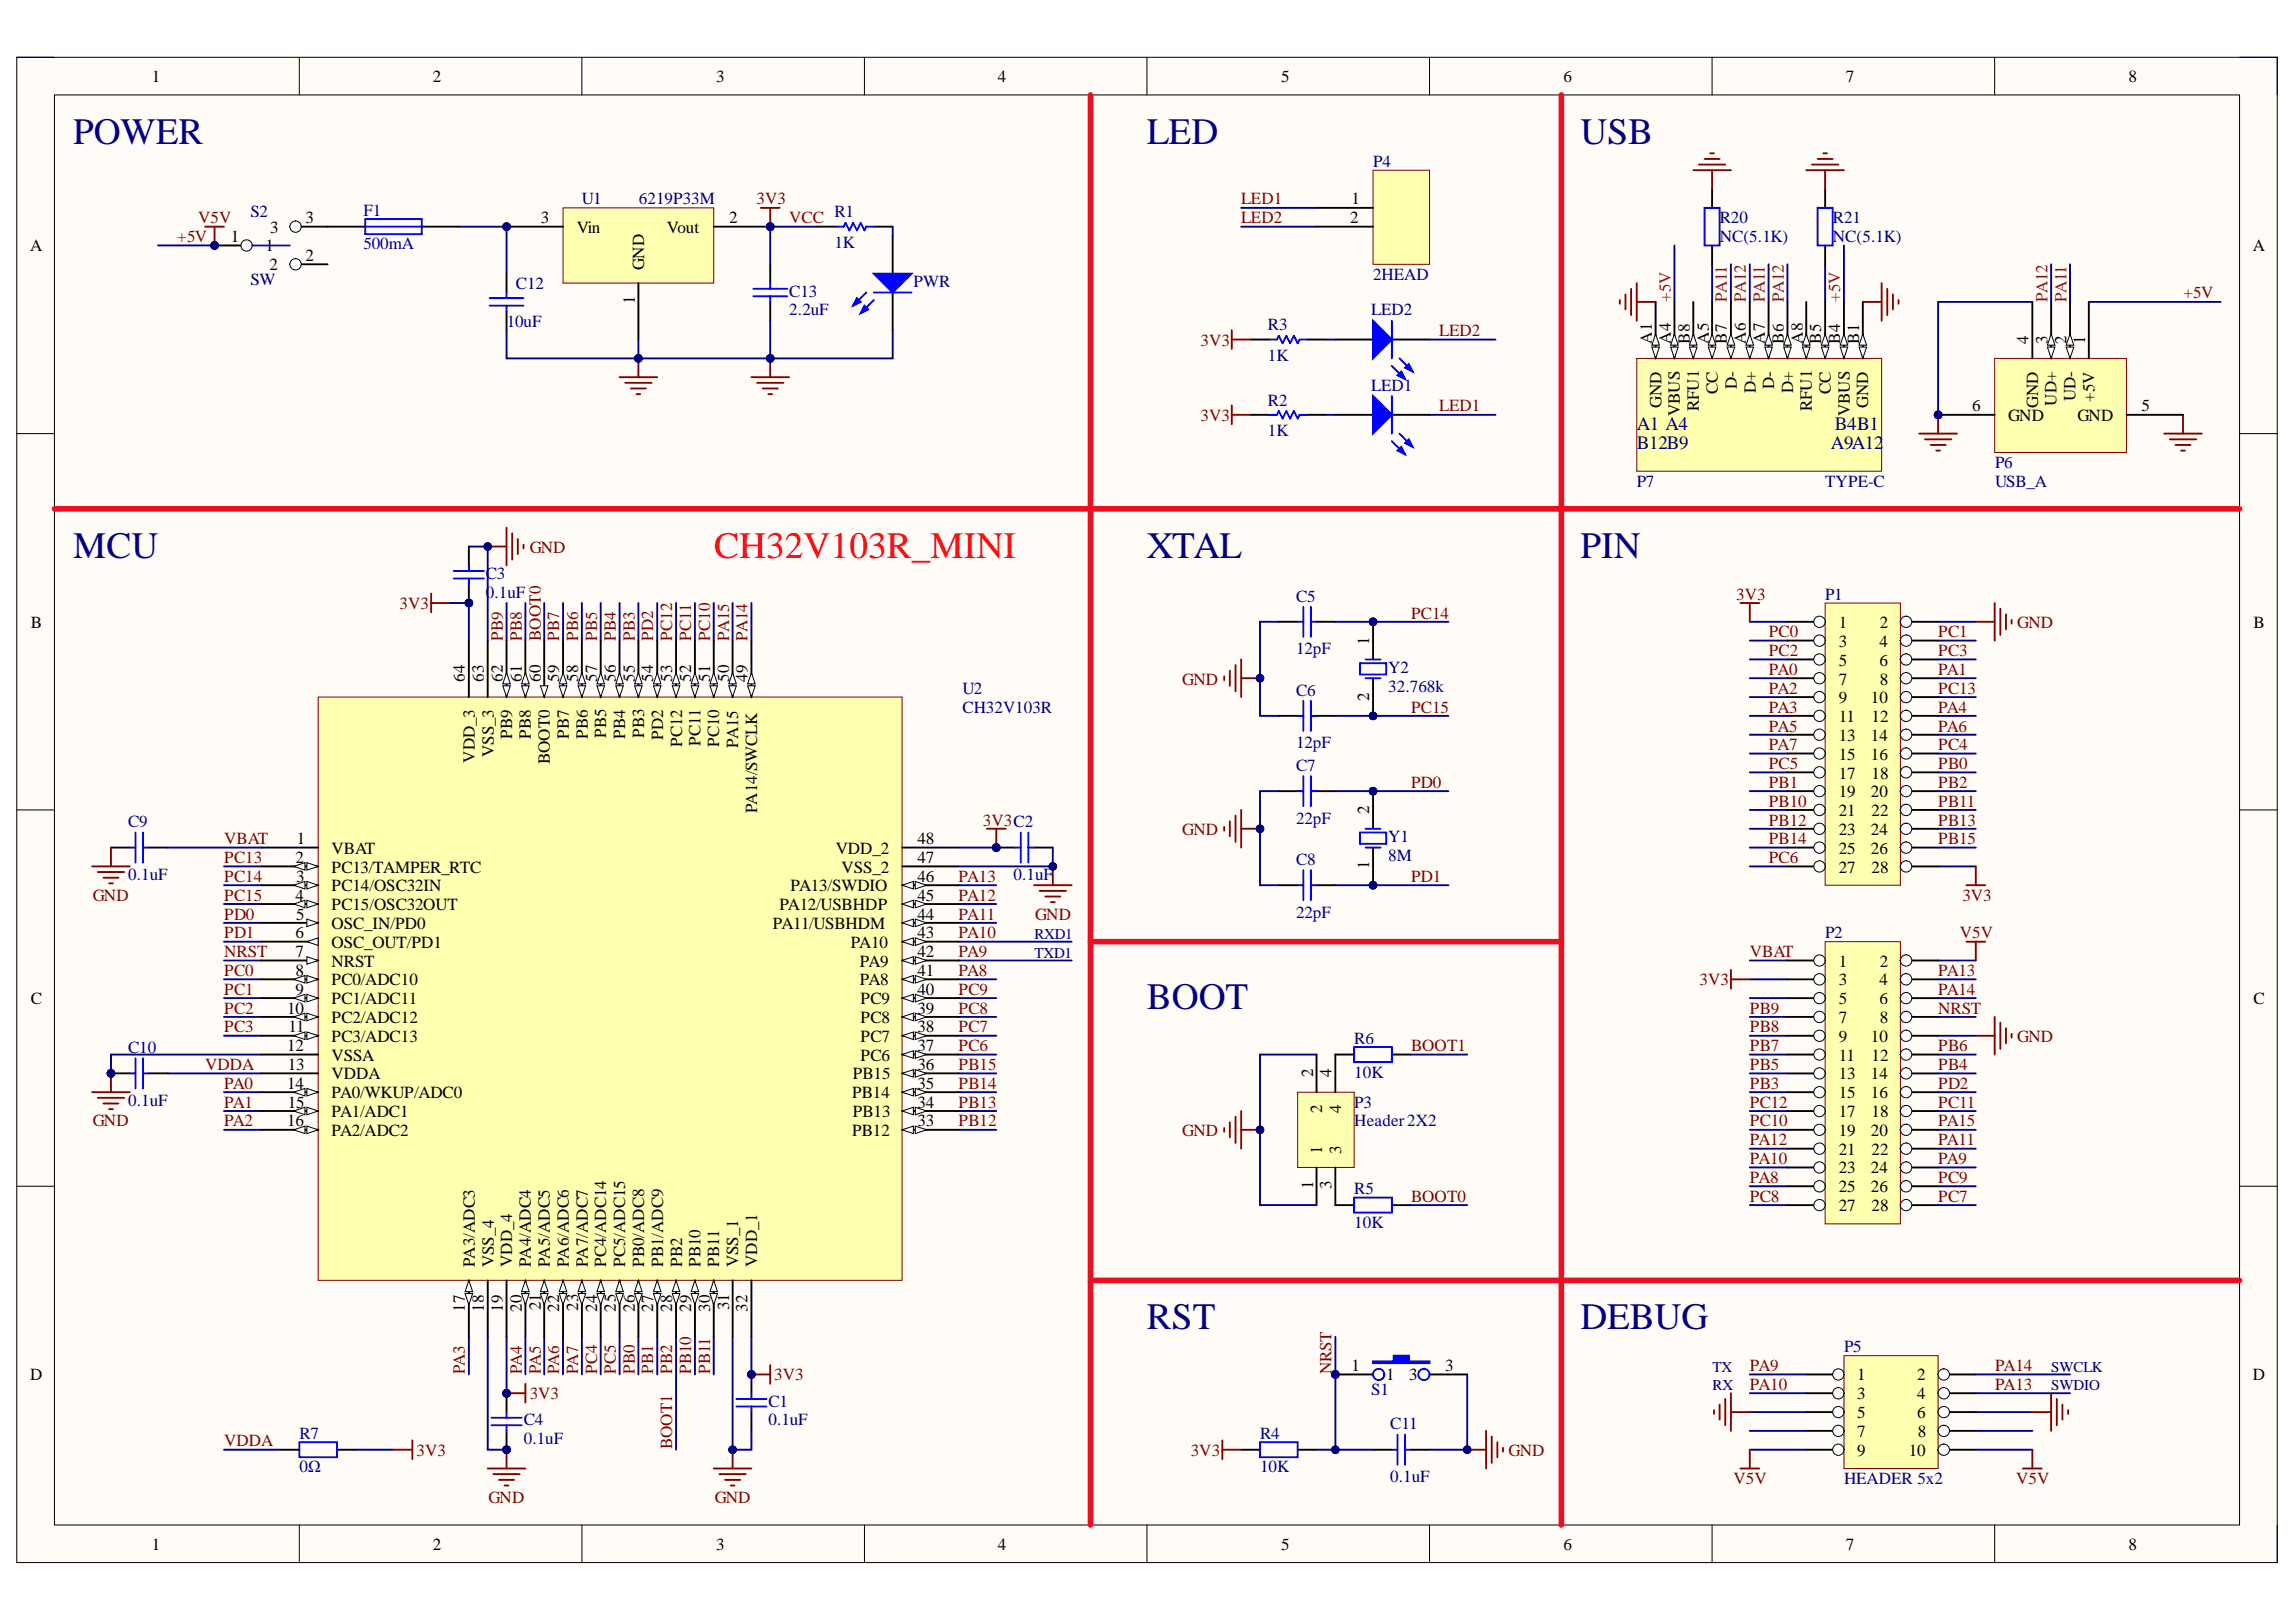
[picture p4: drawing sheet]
<svg xmlns="http://www.w3.org/2000/svg" width="297mm" height="210mm" viewBox="0 0 297 210" stroke-linecap="round" stroke-linejoin="round" font-family="sans-serif">
<defs><g id="words">
<g font-size="4.8" fill="#000080">
<text x="9.5" y="18.6">POWER</text>
<text x="148.4" y="18.6">LED</text>
<text x="204.5" y="18.6">USB</text>
<text x="9.5" y="72.2">MCU</text>
<text x="148.4" y="72.2">XTAL</text>
<text x="204.5" y="72.2">PIN</text>
<text x="148.4" y="130.6">BOOT</text>
<text x="148.4" y="172">RST</text>
<text x="204.5" y="172">DEBUG</text>
</g>
<text font-size="4.8" fill="#f00" x="92.4" y="72.2">CH32V103R_MINI</text>
<g font-size="2.5" fill="#000080">
<text x="211.7" y="58.1">B12B9</text>
<text x="211.7" y="55.6">A1 A4</text>
<text x="236.9" y="58.1">A9A12</text>
<text x="237.4" y="55.6">B4B1</text>
</g>
<g font-size="2.2">
<text x="19.6" y="10.6">1</text>
<text x="56" y="10.6">2</text>
<text x="92.6" y="10.6">3</text>
<text x="129.1" y="10.6">4</text>
<text x="165.7" y="10.6">5</text>
<text x="202.3" y="10.6">6</text>
<text x="238.8" y="10.6">7</text>
<text x="275.4" y="10.6">8</text>
<text x="39.5" y="28.9">3</text>
<text x="70" y="28.9">3</text>
<text x="94.3" y="28.9">2</text>
<text x="174.7" y="28.9">2</text>
<text x="174.9" y="26.5">1</text>
<text x="3.9" y="32.5">A</text>
<text x="29.9" y="31.4">1</text>
<text x="34.3" y="32.5">1</text>
<text x="34.9" y="35">2</text>
<text x="34.9" y="30.1">3</text>
<text x="39.5" y="33.7">2</text>
<text x="74.6" y="30.1">Vin</text>
<text x="83.3" y="34.9" transform="rotate(-90 83.3 34.9)">GND</text>
<text x="86.3" y="30.1">Vout</text>
<text x="291.4" y="32.5">A</text>
<text x="82.1" y="39.4" transform="rotate(-90 82.1 39.4)">1</text>
<text x="213.7" y="44.5" transform="rotate(-90 213.7 44.5)">A1</text>
<text x="216.1" y="44.5" transform="rotate(-90 216.1 44.5)">A4</text>
<text x="218.6" y="44.5" transform="rotate(-90 218.6 44.5)">B8</text>
<text x="221.1" y="44.5" transform="rotate(-90 221.1 44.5)">A5</text>
<text x="223.4" y="44.5" transform="rotate(-90 223.4 44.5)">B7</text>
<text x="225.9" y="44.5" transform="rotate(-90 225.9 44.5)">A6</text>
<text x="228.3" y="44.5" transform="rotate(-90 228.3 44.5)">A7</text>
<text x="230.8" y="44.5" transform="rotate(-90 230.8 44.5)">B6</text>
<text x="233.2" y="44.5" transform="rotate(-90 233.2 44.5)">A8</text>
<text x="235.6" y="44.5" transform="rotate(-90 235.6 44.5)">B5</text>
<text x="238.1" y="44.5" transform="rotate(-90 238.1 44.5)">B4</text>
<text x="240.5" y="44.5" transform="rotate(-90 240.5 44.5)">B1</text>
<text x="262.4" y="44.5" transform="rotate(-90 262.4 44.5)">4</text>
<text x="264.9" y="44.5" transform="rotate(-90 264.9 44.5)">3</text>
<text x="267.3" y="44.5" transform="rotate(-90 267.3 44.5)">2</text>
<text x="269.8" y="44.5" transform="rotate(-90 269.8 44.5)">1</text>
<text x="215" y="52.7" transform="rotate(-90 215 52.7)">GND</text>
<text x="217.3" y="53.8" transform="rotate(-90 217.3 53.8)">VBUS</text>
<text x="219.8" y="53.2" transform="rotate(-90 219.8 53.2)">RFU1</text>
<text x="222.2" y="51" transform="rotate(-90 222.2 51)">CC</text>
<text x="224.7" y="50.3" transform="rotate(-90 224.7 50.3)">D-</text>
<text x="227.1" y="50.9" transform="rotate(-90 227.1 50.9)">D+</text>
<text x="229.5" y="50.3" transform="rotate(-90 229.5 50.3)">D-</text>
<text x="232" y="50.9" transform="rotate(-90 232 50.9)">D+</text>
<text x="234.4" y="53.2" transform="rotate(-90 234.4 53.2)">RFU1</text>
<text x="236.9" y="51" transform="rotate(-90 236.9 51)">CC</text>
<text x="239.3" y="53.8" transform="rotate(-90 239.3 53.8)">VBUS</text>
<text x="241.7" y="52.7" transform="rotate(-90 241.7 52.7)">GND</text>
<text x="255.1" y="53.3">6</text>
<text x="263.7" y="52.7" transform="rotate(-90 263.7 52.7)">GND</text>
<text x="266.1" y="52.5" transform="rotate(-90 266.1 52.5)">UD+</text>
<text x="268.5" y="51.9" transform="rotate(-90 268.5 51.9)">UD-</text>
<text x="271" y="52" transform="rotate(-90 271 52)">+5V</text>
<text x="277.1" y="53.3">5</text>
<text x="259.8" y="54.4">GND</text>
<text x="268.8" y="54.4">GND</text>
<text x="4" y="81.2">B</text>
<text x="177.1" y="83.4" transform="rotate(-90 177.1 83.4)">1</text>
<text x="237.9" y="81.2">1</text>
<text x="237.9" y="83.7">3</text>
<text x="243.1" y="83.7">4</text>
<text x="243.2" y="81.2">2</text>
<text x="291.5" y="81.2">B</text>
<text x="60.1" y="88.2" transform="rotate(-90 60.1 88.2)">64</text>
<text x="62.6" y="88.2" transform="rotate(-90 62.6 88.2)">63</text>
<text x="65.1" y="88.2" transform="rotate(-90 65.1 88.2)">62</text>
<text x="67.5" y="88.2" transform="rotate(-90 67.5 88.2)">61</text>
<text x="70" y="88.2" transform="rotate(-90 70 88.2)">60</text>
<text x="72.3" y="88.2" transform="rotate(-90 72.3 88.2)">59</text>
<text x="74.8" y="88.2" transform="rotate(-90 74.8 88.2)">58</text>
<text x="77.2" y="88.2" transform="rotate(-90 77.2 88.2)">57</text>
<text x="79.7" y="88.2" transform="rotate(-90 79.7 88.2)">56</text>
<text x="82.1" y="88.2" transform="rotate(-90 82.1 88.2)">55</text>
<text x="84.5" y="88.2" transform="rotate(-90 84.5 88.2)">54</text>
<text x="87" y="88.2" transform="rotate(-90 87 88.2)">53</text>
<text x="89.4" y="88.2" transform="rotate(-90 89.4 88.2)">52</text>
<text x="91.9" y="88.2" transform="rotate(-90 91.9 88.2)">51</text>
<text x="94.3" y="88.2" transform="rotate(-90 94.3 88.2)">50</text>
<text x="96.7" y="88.2" transform="rotate(-90 96.7 88.2)">49</text>
<text x="237.9" y="86.1">5</text>
<text x="237.9" y="88.6">7</text>
<text x="243.1" y="86.1">6</text>
<text x="243.2" y="88.6">8</text>
<text x="66.2" y="95.6" transform="rotate(-90 66.2 95.6)">PB9</text>
<text x="68.7" y="95.6" transform="rotate(-90 68.7 95.6)">PB8</text>
<text x="73.6" y="95.6" transform="rotate(-90 73.6 95.6)">PB7</text>
<text x="76.1" y="95.6" transform="rotate(-90 76.1 95.6)">PB6</text>
<text x="78.4" y="95.5" transform="rotate(-90 78.4 95.5)">PB5</text>
<text x="80.9" y="95.6" transform="rotate(-90 80.9 95.6)">PB4</text>
<text x="83.3" y="95.5" transform="rotate(-90 83.3 95.5)">PB3</text>
<text x="85.8" y="95.8" transform="rotate(-90 85.8 95.8)">PD2</text>
<text x="177.1" y="90.7" transform="rotate(-90 177.1 90.7)">2</text>
<text x="237.9" y="91">9</text>
<text x="237.9" y="93.4">11</text>
<text x="237.9" y="95.9">13</text>
<text x="242" y="91">10</text>
<text x="242" y="95.9">14</text>
<text x="242.1" y="93.4">12</text>
<text x="61.4" y="98.7" transform="rotate(-90 61.4 98.7)">VDD_3</text>
<text x="63.9" y="98" transform="rotate(-90 63.9 98)">VSS_3</text>
<text x="71.1" y="98.9" transform="rotate(-90 71.1 98.9)">BOOT0</text>
<text x="88.2" y="96.7" transform="rotate(-90 88.2 96.7)">PC12</text>
<text x="90.6" y="96.5" transform="rotate(-90 90.6 96.5)">PC11</text>
<text x="93.1" y="96.7" transform="rotate(-90 93.1 96.7)">PC10</text>
<text x="95.5" y="96.8" transform="rotate(-90 95.5 96.8)">PA15</text>
<text x="237.9" y="98.3">15</text>
<text x="237.9" y="100.8">17</text>
<text x="242" y="98.3">16</text>
<text x="242.1" y="100.8">18</text>
<text x="98" y="105.2" transform="rotate(-90 98 105.2)">PA14/SWCLK</text>
<text x="177.1" y="105.3" transform="rotate(-90 177.1 105.3)">2</text>
<text x="237.9" y="103.1">19</text>
<text x="237.9" y="105.6">21</text>
<text x="242" y="103.1">20</text>
<text x="242.1" y="105.6">22</text>
<text x="38.2" y="111.7">2</text>
<text x="38.4" y="109.2">1</text>
<text x="42.9" y="110.5">VBAT</text>
<text x="42.9" y="112.9">PC13/TAMPER_RTC</text>
<text x="108.1" y="110.5">VDD_2</text>
<text x="108.9" y="112.9">VSS_2</text>
<text x="118.7" y="111.7">47</text>
<text x="118.7" y="109.2">48</text>
<text x="177.1" y="112.4" transform="rotate(-90 177.1 112.4)">1</text>
<text x="237.9" y="108">23</text>
<text x="237.9" y="110.5">25</text>
<text x="237.9" y="112.9">27</text>
<text x="242" y="108">24</text>
<text x="242" y="110.5">26</text>
<text x="242.1" y="112.9">28</text>
<text x="38.2" y="116.6">4</text>
<text x="38.3" y="114.1">3</text>
<text x="38.3" y="119">5</text>
<text x="42.9" y="115.3">PC14/OSC32IN</text>
<text x="42.9" y="117.7">PC15/OSC32OUT</text>
<text x="100.8" y="117.7">PA12/USBHDP</text>
<text x="102.3" y="115.3">PA13/SWDIO</text>
<text x="118.7" y="119">44</text>
<text x="118.7" y="116.6">45</text>
<text x="118.7" y="114.1">46</text>
<text x="38.2" y="121.4">6</text>
<text x="38.2" y="123.8">7</text>
<text x="42.9" y="120.2">OSC_IN/PD0</text>
<text x="42.9" y="122.6">OSC_OUT/PD1</text>
<text x="42.9" y="125.1">NRST</text>
<text x="100" y="120.2">PA11/USBHDM</text>
<text x="110.1" y="122.6">PA10</text>
<text x="111.2" y="125.1">PA9</text>
<text x="118.7" y="123.8">42</text>
<text x="118.7" y="121.4">43</text>
<text x="237.9" y="125.1">1</text>
<text x="243.2" y="125.1">2</text>
<text x="4" y="129.9">C</text>
<text x="37.1" y="131.2">10</text>
<text x="38.2" y="126.3">8</text>
<text x="38.2" y="128.7">9</text>
<text x="42.9" y="127.5">PC0/ADC10</text>
<text x="42.9" y="129.9">PC1/ADC11</text>
<text x="111.2" y="127.5">PA8</text>
<text x="111.3" y="129.9">PC9</text>
<text x="118.7" y="131.2">39</text>
<text x="118.7" y="128.7">40</text>
<text x="118.7" y="126.3">41</text>
<text x="237.9" y="127.5">3</text>
<text x="237.9" y="129.9">5</text>
<text x="243.1" y="127.5">4</text>
<text x="243.1" y="129.9">6</text>
<text x="291.5" y="129.9">C</text>
<text x="37.1" y="136">12</text>
<text x="37.3" y="133.6">11</text>
<text x="42.9" y="132.4">PC2/ADC12</text>
<text x="42.9" y="134.8">PC3/ADC13</text>
<text x="42.9" y="137.3">VSSA</text>
<text x="111.3" y="137.3">PC6</text>
<text x="111.3" y="134.8">PC7</text>
<text x="111.3" y="132.4">PC8</text>
<text x="118.7" y="136">37</text>
<text x="118.7" y="133.6">38</text>
<text x="237.9" y="132.4">7</text>
<text x="237.9" y="134.8">9</text>
<text x="237.9" y="137.3">11</text>
<text x="242" y="134.8">10</text>
<text x="242.1" y="137.3">12</text>
<text x="243.2" y="132.4">8</text>
<text x="37.1" y="140.9">14</text>
<text x="37.2" y="138.5">13</text>
<text x="37.2" y="143.4">15</text>
<text x="42.9" y="139.6">VDDA</text>
<text x="42.9" y="142.1">PA0/WKUP/ADC0</text>
<text x="110.2" y="142.1">PB14</text>
<text x="110.3" y="139.6">PB15</text>
<text x="118.7" y="143.4">34</text>
<text x="118.7" y="140.9">35</text>
<text x="118.7" y="138.5">36</text>
<text x="169.9" y="139.4" transform="rotate(-90 169.9 139.4)">2</text>
<text x="172.2" y="139.4" transform="rotate(-90 172.2 139.4)">4</text>
<text x="237.9" y="139.6">13</text>
<text x="237.9" y="142.1">15</text>
<text x="242" y="139.6">14</text>
<text x="242" y="142.1">16</text>
<text x="37.1" y="145.7">16</text>
<text x="42.9" y="144.5">PA1/ADC1</text>
<text x="42.9" y="147">PA2/ADC2</text>
<text x="110.2" y="147">PB12</text>
<text x="110.3" y="144.5">PB13</text>
<text x="118.7" y="145.7">33</text>
<text x="171.1" y="149.4" transform="rotate(-90 171.1 149.4)">1</text>
<text x="171.1" y="144" transform="rotate(-90 171.1 144)">2</text>
<text x="173.5" y="149.4" transform="rotate(-90 173.5 149.4)">3</text>
<text x="173.5" y="144" transform="rotate(-90 173.5 144)">4</text>
<text x="237.9" y="144.5">17</text>
<text x="237.9" y="147">19</text>
<text x="237.9" y="149.4">21</text>
<text x="242" y="147">20</text>
<text x="242.1" y="144.5">18</text>
<text x="242.1" y="149.4">22</text>
<text x="169.9" y="153.8" transform="rotate(-90 169.9 153.8)">1</text>
<text x="172.2" y="153.9" transform="rotate(-90 172.2 153.9)">3</text>
<text x="237.9" y="151.8">23</text>
<text x="237.9" y="154.3">25</text>
<text x="242" y="151.8">24</text>
<text x="242" y="154.3">26</text>
<text x="237.9" y="156.7">27</text>
<text x="242.1" y="156.7">28</text>
<text x="61.4" y="164" transform="rotate(-90 61.4 164)">PA3/ADC3</text>
<text x="63.9" y="164" transform="rotate(-90 63.9 164)">VSS_4</text>
<text x="66.2" y="164" transform="rotate(-90 66.2 164)">VDD_4</text>
<text x="68.7" y="164" transform="rotate(-90 68.7 164)">PA4/ADC4</text>
<text x="71.1" y="164" transform="rotate(-90 71.1 164)">PA5/ADC5</text>
<text x="73.6" y="164" transform="rotate(-90 73.6 164)">PA6/ADC6</text>
<text x="76.1" y="164" transform="rotate(-90 76.1 164)">PA7/ADC7</text>
<text x="78.4" y="164" transform="rotate(-90 78.4 164)">PC4/ADC14</text>
<text x="80.9" y="164" transform="rotate(-90 80.9 164)">PC5/ADC15</text>
<text x="83.3" y="164" transform="rotate(-90 83.3 164)">PB0/ADC8</text>
<text x="85.8" y="164" transform="rotate(-90 85.8 164)">PB1/ADC9</text>
<text x="88.2" y="164" transform="rotate(-90 88.2 164)">PB2</text>
<text x="90.6" y="164" transform="rotate(-90 90.6 164)">PB10</text>
<text x="93.1" y="164" transform="rotate(-90 93.1 164)">PB11</text>
<text x="95.5" y="164" transform="rotate(-90 95.5 164)">VSS_1</text>
<text x="98" y="164" transform="rotate(-90 98 164)">VDD_1</text>
<text x="60.1" y="169.7" transform="rotate(-90 60.1 169.7)">17</text>
<text x="62.6" y="169.7" transform="rotate(-90 62.6 169.7)">18</text>
<text x="65.1" y="169.7" transform="rotate(-90 65.1 169.7)">19</text>
<text x="67.5" y="169.7" transform="rotate(-90 67.5 169.7)">20</text>
<text x="70" y="169.6" transform="rotate(-90 70 169.6)">21</text>
<text x="72.3" y="169.7" transform="rotate(-90 72.3 169.7)">22</text>
<text x="74.8" y="169.6" transform="rotate(-90 74.8 169.6)">23</text>
<text x="77.2" y="169.7" transform="rotate(-90 77.2 169.7)">24</text>
<text x="79.7" y="169.7" transform="rotate(-90 79.7 169.7)">25</text>
<text x="82.1" y="169.7" transform="rotate(-90 82.1 169.7)">26</text>
<text x="84.5" y="169.7" transform="rotate(-90 84.5 169.7)">27</text>
<text x="87" y="169.7" transform="rotate(-90 87 169.7)">28</text>
<text x="89.4" y="169.7" transform="rotate(-90 89.4 169.7)">29</text>
<text x="91.9" y="169.7" transform="rotate(-90 91.9 169.7)">30</text>
<text x="94.3" y="169.6" transform="rotate(-90 94.3 169.6)">31</text>
<text x="96.7" y="169.7" transform="rotate(-90 96.7 169.7)">32</text>
<text x="3.9" y="178.6">D</text>
<text x="174.9" y="177.4">1</text>
<text x="179.3" y="178.6">1</text>
<text x="182.3" y="178.6">3</text>
<text x="187" y="177.4">3</text>
<text x="240.3" y="178.6">1</text>
<text x="248" y="178.6">2</text>
<text x="291.4" y="178.6">D</text>
<text x="240.3" y="181.1">3</text>
<text x="240.3" y="183.5">5</text>
<text x="240.3" y="186">7</text>
<text x="248" y="181.1">4</text>
<text x="248" y="183.5">6</text>
<text x="248.1" y="186">8</text>
<text x="240.3" y="188.4">9</text>
<text x="246.9" y="188.4">10</text>
<text x="19.6" y="200.6">1</text>
<text x="56" y="200.6">2</text>
<text x="92.6" y="200.6">3</text>
<text x="129.1" y="200.6">4</text>
<text x="165.7" y="200.6">5</text>
<text x="202.3" y="200.6">6</text>
<text x="238.8" y="200.6">7</text>
<text x="275.4" y="200.6">8</text>
</g>
<g font-size="2.2" fill="#000080">
<text x="177.7" y="21.6">P4</text>
<text x="32.4" y="28.1">S2</text>
<text x="47" y="27.9">F1</text>
<text x="75.3" y="26.5">U1</text>
<text x="82.7" y="26.5">6219P33M</text>
<text x="107.9" y="28.1">R1</text>
<text x="222.5" y="28.9">R20</text>
<text x="237.1" y="28.9">R21</text>
<text x="47" y="32.3">500mA</text>
<text x="107.9" y="32">1K</text>
<text x="222.5" y="31.4">NC(5.1K)</text>
<text x="237.1" y="31.4">NC(5.1K)</text>
<text x="32.4" y="36.9">SW</text>
<text x="66.7" y="37.4">C12</text>
<text x="102.1" y="38.4">C13</text>
<text x="102.1" y="40.8">2.2uF</text>
<text x="118.2" y="37.2">PWR</text>
<text x="177.4" y="40.8">LED2</text>
<text x="177.7" y="36.2">2HEAD</text>
<text x="65.6" y="42.3">10uF</text>
<text x="164" y="46.7">1K</text>
<text x="164" y="42.8">R3</text>
<text x="164" y="52.5">R2</text>
<text x="177.4" y="50.5">LED1</text>
<text x="164" y="56.4">1K</text>
<text x="211.7" y="63">P7</text>
<text x="236.1" y="63">TYPE-C</text>
<text x="258.1" y="60.5">P6</text>
<text x="258.1" y="63">USB_A</text>
<text x="62.9" y="74.9">C3</text>
<text x="62.9" y="77.3">0.1uF</text>
<text x="167.7" y="77.8">C5</text>
<text x="236.1" y="77.6">P1</text>
<text x="124.5" y="89.8">U2</text>
<text x="167.7" y="84.6">12pF</text>
<text x="179.6" y="87.1">Y2</text>
<text x="179.6" y="89.5">32.768k</text>
<text x="124.5" y="92.2">CH32V103R</text>
<text x="167.7" y="90">C6</text>
<text x="167.7" y="96.8">12pF</text>
<text x="167.7" y="99.7">C7</text>
<text x="16.6" y="107">C9</text>
<text x="167.7" y="106.6">22pF</text>
<text x="16.6" y="113.9">0.1uF</text>
<text x="131.1" y="113.9">0.1uF</text>
<text x="167.7" y="111.9">C8</text>
<text x="179.6" y="109">Y1</text>
<text x="179.6" y="111.4">8M</text>
<text x="167.7" y="118.8">22pF</text>
<text x="236.1" y="121.4">P2</text>
<text x="16.6" y="136.3">C10</text>
<text x="175.2" y="135.1">R6</text>
<text x="16.6" y="143.1">0.1uF</text>
<text x="175.2" y="143.4">P3</text>
<text x="175.2" y="139.5">10K</text>
<text x="175.2" y="145.7">Header2X2</text>
<text x="175.2" y="154.5">R5</text>
<text x="175.2" y="158.9">10K</text>
<text x="238.6" y="175">P5</text>
<text x="67.8" y="184.4">C4</text>
<text x="99.4" y="182.1">C1</text>
<text x="99.4" y="184.4">0.1uF</text>
<text x="177.4" y="180.6">S1</text>
<text x="179.9" y="184.9">C11</text>
<text x="38.7" y="186.2">R7</text>
<text x="38.7" y="190.5">0Ω</text>
<text x="67.8" y="186.9">0.1uF</text>
<text x="163" y="186.2">R4</text>
<text x="163" y="190.5">10K</text>
<text x="179.9" y="191.8">0.1uF</text>
<text x="238.6" y="192">HEADER 5x2</text>
</g>
<g font-size="2.2" fill="#800000">
<text x="25.6" y="28.9">V5V</text>
<text x="97.9" y="26.5">3V3</text>
<text x="102.1" y="28.9">VCC</text>
<text x="160.6" y="26.5">LED1</text>
<text x="160.6" y="28.9">LED2</text>
<text x="22.9" y="31.4">+5V</text>
<text x="282.5" y="38.6">+5V</text>
<text x="155.3" y="44.7">3V3</text>
<text x="186.2" y="43.5">LED2</text>
<text x="186.2" y="53.3">LED1</text>
<text x="155.3" y="54.4">3V3</text>
<text x="68.5" y="71.5">GND</text>
<text x="224.6" y="77.6">3V3</text>
<text x="51.7" y="78.8">3V3</text>
<text x="65.1" y="82.9" transform="rotate(-90 65.1 82.9)">PB9</text>
<text x="67.5" y="82.9" transform="rotate(-90 67.5 82.9)">PB8</text>
<text x="70" y="82.9" transform="rotate(-90 70 82.9)">BOOT0</text>
<text x="72.3" y="82.9" transform="rotate(-90 72.3 82.9)">PB7</text>
<text x="74.8" y="82.9" transform="rotate(-90 74.8 82.9)">PB6</text>
<text x="77.2" y="82.9" transform="rotate(-90 77.2 82.9)">PB5</text>
<text x="79.7" y="82.9" transform="rotate(-90 79.7 82.9)">PB4</text>
<text x="82.1" y="82.9" transform="rotate(-90 82.1 82.9)">PB3</text>
<text x="84.5" y="82.9" transform="rotate(-90 84.5 82.9)">PD2</text>
<text x="87" y="82.9" transform="rotate(-90 87 82.9)">PC12</text>
<text x="89.4" y="82.9" transform="rotate(-90 89.4 82.9)">PC11</text>
<text x="91.9" y="82.9" transform="rotate(-90 91.9 82.9)">PC10</text>
<text x="94.3" y="82.9" transform="rotate(-90 94.3 82.9)">PA15</text>
<text x="96.7" y="82.9" transform="rotate(-90 96.7 82.9)">PA14</text>
<text x="182.6" y="80">PC14</text>
<text x="228.8" y="82.4">PC0</text>
<text x="250.7" y="82.4">PC1</text>
<text x="261" y="81.2">GND</text>
<text x="153" y="88.6">GND</text>
<text x="228.8" y="87.3">PA0</text>
<text x="228.8" y="89.8">PA2</text>
<text x="228.8" y="84.9">PC2</text>
<text x="250.7" y="87.3">PA1</text>
<text x="250.7" y="84.9">PC3</text>
<text x="250.7" y="89.8">PC13</text>
<text x="182.6" y="92.2">PC15</text>
<text x="228.8" y="92.2">PA3</text>
<text x="228.8" y="94.7">PA5</text>
<text x="250.7" y="92.2">PA4</text>
<text x="250.7" y="94.7">PA6</text>
<text x="182.6" y="101.9">PD0</text>
<text x="228.8" y="97">PA7</text>
<text x="228.8" y="101.9">PB1</text>
<text x="228.8" y="99.5">PC5</text>
<text x="250.7" y="99.5">PB0</text>
<text x="250.7" y="101.9">PB2</text>
<text x="250.7" y="97">PC4</text>
<text x="127.2" y="106.8">3V3C2</text>
<text x="228.8" y="104.4">PB10</text>
<text x="228.8" y="106.8">PB12</text>
<text x="250.7" y="104.4">PB11</text>
<text x="250.7" y="106.8">PB13</text>
<text x="29" y="111.7">PC13</text>
<text x="29" y="109.2">VBAT</text>
<text x="153" y="108">GND</text>
<text x="228.8" y="111.7">PC6</text>
<text x="228.8" y="109.2">PB14</text>
<text x="250.7" y="109.2">PB15</text>
<text x="12" y="116.6">GND</text>
<text x="29" y="114.1">PC14</text>
<text x="29" y="116.6">PC15</text>
<text x="29" y="119">PD0</text>
<text x="124" y="119">PA11</text>
<text x="124" y="116.6">PA12</text>
<text x="124" y="114.1">PA13</text>
<text x="133.9" y="119">GND</text>
<text x="182.6" y="114.1">PD1</text>
<text x="253.9" y="116.6">3V3</text>
<text x="29" y="123.8">NRST</text>
<text x="29" y="121.4">PD1</text>
<text x="124" y="123.8">PA9</text>
<text x="124" y="121.4">PA10</text>
<text x="226.4" y="123.8">VBAT</text>
<text x="253.5" y="121.4">V5V</text>
<text x="29" y="126.3">PC0</text>
<text x="29" y="128.7">PC1</text>
<text x="29" y="131.2">PC2</text>
<text x="124" y="131.2">PC8</text>
<text x="124" y="128.7">PC9</text>
<text x="124" y="126.3">PA8</text>
<text x="219.9" y="127.5">3V3</text>
<text x="226.4" y="131.2">PB9</text>
<text x="250.7" y="126.3">PA13</text>
<text x="250.7" y="128.7">PA14</text>
<text x="250.7" y="131.2">NRST</text>
<text x="29" y="133.6">PC3</text>
<text x="124" y="136">PC6</text>
<text x="124" y="133.6">PC7</text>
<text x="182.6" y="136">BOOT1</text>
<text x="226.4" y="136">PB7</text>
<text x="226.4" y="133.6">PB8</text>
<text x="250.7" y="136">PB6</text>
<text x="261" y="134.8">GND</text>
<text x="26.6" y="138.5">VDDA</text>
<text x="29" y="140.9">PA0</text>
<text x="29" y="143.4">PA1</text>
<text x="124" y="143.4">PB13</text>
<text x="124" y="140.9">PB14</text>
<text x="124" y="138.5">PB15</text>
<text x="226.4" y="140.9">PB3</text>
<text x="226.4" y="138.5">PB5</text>
<text x="226.4" y="143.4">PC12</text>
<text x="250.7" y="138.5">PB4</text>
<text x="250.7" y="143.4">PC11</text>
<text x="250.7" y="140.9">PD2</text>
<text x="12" y="145.7">GND</text>
<text x="29" y="145.7">PA2</text>
<text x="124" y="145.7">PB12</text>
<text x="153" y="147">GND</text>
<text x="226.4" y="148.2">PA12</text>
<text x="226.4" y="145.7">PC10</text>
<text x="250.7" y="148.2">PA11</text>
<text x="250.7" y="145.7">PA15</text>
<text x="182.6" y="155.5">BOOT0</text>
<text x="226.4" y="153.1">PA8</text>
<text x="226.4" y="150.6">PA10</text>
<text x="226.4" y="155.5">PC8</text>
<text x="250.7" y="150.6">PA9</text>
<text x="250.7" y="155.5">PC7</text>
<text x="250.7" y="153.1">PC9</text>
<text x="60.1" y="177.8" transform="rotate(-90 60.1 177.8)">PA3</text>
<text x="67.5" y="177.8" transform="rotate(-90 67.5 177.8)">PA4</text>
<text x="70" y="177.8" transform="rotate(-90 70 177.8)">PA5</text>
<text x="72.3" y="177.8" transform="rotate(-90 72.3 177.8)">PA6</text>
<text x="74.8" y="177.8" transform="rotate(-90 74.8 177.8)">PA7</text>
<text x="77.2" y="177.8" transform="rotate(-90 77.2 177.8)">PC4</text>
<text x="79.7" y="177.8" transform="rotate(-90 79.7 177.8)">PC5</text>
<text x="82.1" y="177.8" transform="rotate(-90 82.1 177.8)">PB0</text>
<text x="84.5" y="177.8" transform="rotate(-90 84.5 177.8)">PB1</text>
<text x="87" y="177.8" transform="rotate(-90 87 177.8)">PB2</text>
<text x="89.4" y="177.8" transform="rotate(-90 89.4 177.8)">PB10</text>
<text x="91.9" y="177.8" transform="rotate(-90 91.9 177.8)">PB11</text>
<text x="100.2" y="178.6">3V3</text>
<text x="172.2" y="177.8" transform="rotate(-90 172.2 177.8)">NRST</text>
<text x="226.4" y="177.4">PA9</text>
<text x="226.4" y="179.9">PA10</text>
<text x="258.1" y="179.9">PA13</text>
<text x="258.1" y="177.4">PA14</text>
<text x="68.5" y="181.1">3V3</text>
<text x="29" y="187.1">VDDA</text>
<text x="53.9" y="188.4">3V3</text>
<text x="87" y="187.6" transform="rotate(-90 87 187.6)">BOOT1</text>
<text x="154.1" y="188.4">3V3</text>
<text x="195.2" y="188.4">GND</text>
<text x="63.2" y="194.5">GND</text>
<text x="92.5" y="194.5">GND</text>
<text x="224.3" y="192">V5V</text>
<text x="260.8" y="192">V5V</text>
</g>
<g font-size="2.2" fill="#781915">
<text x="216.1" y="39" transform="rotate(-90 216.1 39)">+5V</text>
<text x="223.4" y="39" transform="rotate(-90 223.4 39)">PA11</text>
<text x="225.9" y="39" transform="rotate(-90 225.9 39)">PA12</text>
<text x="228.3" y="39" transform="rotate(-90 228.3 39)">PA11</text>
<text x="230.8" y="39" transform="rotate(-90 230.8 39)">PA12</text>
<text x="238.1" y="39" transform="rotate(-90 238.1 39)">+5V</text>
<text x="264.9" y="39" transform="rotate(-90 264.9 39)">PA12</text>
<text x="267.3" y="39" transform="rotate(-90 267.3 39)">PA11</text>
</g>
<g font-size="1.9" fill="#000080">
<text x="133.8" y="123.9">TXD1</text>
<text x="133.8" y="121.5">RXD1</text>
<text x="221.6" y="179.9">RX</text>
<text x="221.6" y="177.5">TX</text>
<text x="265.4" y="177.5">SWCLK</text>
<text x="265.4" y="179.9">SWDIO</text>
</g>
</g></defs>
<path d="M2.2 7.4h292.4v194.8h-292.4z" fill-rule="evenodd" fill="#fffcf8"/>
<path d="M2.2 7.4h292.4v194.8h-292.4z" fill="none" stroke="#000" stroke-width=".13"/>
<path d="M7 12.3h282.7v185.1h-282.7z" fill-rule="evenodd" fill="#fffcf8"/>
<g fill="none" stroke="#000" stroke-width=".13">
<path d="M2.2 7.4h4.8M7 12.3h282.7v185.1h-282.7zM38.7 7.4v4.9M75.3 7.4v4.9M111.8 7.4v4.9M148.4 7.4v4.9M184.9 7.4v4.9M221.5 7.4v4.9M258.1 7.4v4.9M289.7 7.4h4.9v4.9M2.2 56.1h4.8M289.7 56.1h4.9"/>
<path d="M2.2 104.8h4.8M289.7 104.8h4.9M2.2 153.5h4.8M289.7 153.5h4.9M38.7 197.4v4.8M75.3 197.4v4.8M111.8 197.4v4.8M148.4 197.4v4.8M184.9 197.4v4.8M221.5 197.4v4.8M258.1 197.4v4.8M294.6 197.4v4.8"/>
</g>
<path d="M167.9 141.3h7.3v9.8h-7.3z" fill-rule="evenodd" fill="#ffffb0"/>
<path d="M167.9 141.3h7.3v9.8h-7.3z" fill="none" stroke="#800000" stroke-width=".13"/>
<path d="M170.3 136.5v4.8M172.8 136.5v4.8M170.3 151.1v4.8M172.8 151.1v4.8" fill="none" stroke="#000" stroke-width=".24"/>
<path d="M170.3 136.5h-7.3v19.4h7.3" fill="none" stroke="#000080" stroke-width=".24"/>
<circle cx="163" cy="146.2" r=".49" fill="#000080"/>
<circle cx="163" cy="146.2" r=".49" fill="none" stroke="#000080" stroke-width=".13"/>
<path d="M158.4 146v.5M159.1 145.2v2M159.8 144.5v3.4M160.6 143.8v4.8M160.6 146.2h2.4" fill="none" stroke="#800000" stroke-width=".24"/>
<circle cx="163" cy="146.2" r=".49" fill="#000080"/>
<circle cx="163" cy="146.2" r=".49" fill="none" stroke="#000080" stroke-width=".13"/>
<path d="M160.6 187.6h2.4M167.9 187.6h2.4M177.6 187.6h2.5M182.5 187.6h2.4" fill="none" stroke="#000" stroke-width=".24"/>
<path d="M163 186.6h4.9v2h-4.9zM180.1 187.6h.7M180.8 185.7v3.9M181.8 185.7v3.9M181.8 187.6h.7" fill="none" stroke="#00f" stroke-width=".24"/>
<circle cx="172.8" cy="177.9" r=".49" fill="#000080"/>
<circle cx="172.8" cy="177.9" r=".49" fill="none" stroke="#000080" stroke-width=".13"/>
<path d="M172.8 177.9h4.8" fill="none" stroke="#000" stroke-width=".24"/>
<circle cx="172.8" cy="177.9" r=".49" fill="#000080"/>
<circle cx="172.8" cy="177.9" r=".49" fill="none" stroke="#000080" stroke-width=".13"/>
<path d="M184.9 177.9h4.9" fill="none" stroke="#000" stroke-width=".24"/>
<path d="M177.6 176.2h2.7v-.8h2v.8h2.6v.2h-7.3z" fill-rule="evenodd" fill="#00f"/>
<g fill="none" stroke="#00f" stroke-width=".24">
<path d="M177.6 176.2h2.7v-.8h2v.8h2.6v.2h-7.3z"/>
<circle cx="178.4" cy="177.9" r=".73"/>
<circle cx="184.2" cy="177.9" r=".73"/>
</g>
<path d="M170.3 187.6h7.3" fill="none" stroke="#000080" stroke-width=".24"/>
<circle cx="172.8" cy="187.6" r=".49" fill="#000080"/>
<circle cx="172.8" cy="187.6" r=".49" fill="none" stroke="#000080" stroke-width=".13"/>
<path d="M172.8 173v14.6" fill="none" stroke="#000080" stroke-width=".24"/>
<circle cx="172.8" cy="187.6" r=".49" fill="#000080"/>
<circle cx="172.8" cy="187.6" r=".49" fill="none" stroke="#000080" stroke-width=".13"/>
<circle cx="172.8" cy="177.9" r=".49" fill="#000080"/>
<circle cx="172.8" cy="177.9" r=".49" fill="none" stroke="#000080" stroke-width=".13"/>
<path d="M189.8 177.9v9.7h-4.9" fill="none" stroke="#000080" stroke-width=".24"/>
<circle cx="189.8" cy="187.6" r=".49" fill="#000080"/>
<circle cx="189.8" cy="187.6" r=".49" fill="none" stroke="#000080" stroke-width=".13"/>
<path d="M189.8 187.6h2.5M192.3 185.2v4.8M193 185.9v3.4M193.7 186.6v2M194.4 187.4v.5" fill="none" stroke="#800000" stroke-width=".24"/>
<circle cx="189.8" cy="187.6" r=".49" fill="#000080"/>
<circle cx="189.8" cy="187.6" r=".49" fill="none" stroke="#000080" stroke-width=".13"/>
<path d="M158.1 186.4v2.4M158.1 187.6h2.5" fill="none" stroke="#800000" stroke-width=".24"/>
<circle cx="172.8" cy="177.9" r=".49" fill="#000080"/>
<circle cx="172.8" cy="177.9" r=".49" fill="none" stroke="#000080" stroke-width=".13"/>
<g fill="none" stroke="#000080" stroke-width=".24">
<path d="M65.5 78v4.9M68 78v4.9M70.4 78v4.9M72.8 78v4.9M75.3 78v4.9M77.7 78v4.9M80.2 78v4.9M82.6 78v4.9M85 78v4.9M87.5 78v4.9M89.9 78v4.9M92.3 78v4.9"/>
<path d="M94.8 78v4.9M97.2 78v4.9M21.7 109.7h12.1M29 112.1h4.8M29 119.4h4.8M124 119.4h4.9M124 114.6h4.9M124 117h4.9M21.7 138.9h12.1M29 121.9h4.8M29 124.3h4.8M29 126.7h4.8"/>
<path d="M29 129.2h4.8M29 131.6h4.8M29 134h4.8M124 126.7h4.9M124 129.2h4.9M124 131.6h4.9M124 134h4.9M124 138.9h4.9M124 136.5h4.9M29 141.3h4.8M29 143.8h4.8M29 146.2h4.8"/>
<path d="M124 141.3h4.9M124 143.8h4.9M124 146.2h4.9M60.7 173v4.9M68 173v4.9M70.4 173v4.9M72.8 173v4.9M75.3 173v4.9M77.7 173v4.9M80.2 173v4.9M82.6 173v4.9M85 173v4.9"/>
<path d="M87.5 173v14.6M89.9 173v4.9M92.3 173v4.9"/>
</g>
<path d="M14.4 109.7h2.4M19.2 109.7h2.5" fill="none" stroke="#000" stroke-width=".24"/>
<path d="M16.8 109.7h.7M17.5 107.7v3.9M18.5 107.7v3.9M18.5 109.7h.7" fill="none" stroke="#00f" stroke-width=".24"/>
<path d="M11.9 112.1h4.9M12.6 112.8h3.5M13.4 113.6h1.9M14.1 114.3h.5M14.4 109.7v2.4" fill="none" stroke="#800000" stroke-width=".24"/>
<circle cx="14.4" cy="138.9" r=".49" fill="#000080"/>
<circle cx="14.4" cy="138.9" r=".49" fill="none" stroke="#000080" stroke-width=".13"/>
<path d="M14.4 138.9h2.4M19.2 138.9h2.5" fill="none" stroke="#000" stroke-width=".24"/>
<circle cx="14.4" cy="138.9" r=".49" fill="#000080"/>
<circle cx="14.4" cy="138.9" r=".49" fill="none" stroke="#000080" stroke-width=".13"/>
<path d="M16.8 138.9h.7M17.5 137v3.9M18.5 137v3.9M18.5 138.9h.7" fill="none" stroke="#00f" stroke-width=".24"/>
<path d="M14.4 138.9v2.4M11.9 141.3h4.9M12.6 142.1h3.5M13.4 142.8h1.9M14.1 143.5h.5" fill="none" stroke="#800000" stroke-width=".24"/>
<circle cx="14.4" cy="138.9" r=".49" fill="#000080"/>
<circle cx="14.4" cy="138.9" r=".49" fill="none" stroke="#000080" stroke-width=".13"/>
<path d="M33.8 136.5h-19.4v2.4" fill="none" stroke="#000080" stroke-width=".24"/>
<circle cx="14.4" cy="138.9" r=".49" fill="#000080"/>
<circle cx="14.4" cy="138.9" r=".49" fill="none" stroke="#000080" stroke-width=".13"/>
<circle cx="97.2" cy="177.9" r=".49" fill="#000080"/>
<circle cx="97.2" cy="177.9" r=".49" fill="none" stroke="#000080" stroke-width=".13"/>
<path d="M97.2 177.9v2.4M97.2 182.7v2.5" fill="none" stroke="#000" stroke-width=".24"/>
<circle cx="97.2" cy="177.9" r=".49" fill="#000080"/>
<circle cx="97.2" cy="177.9" r=".49" fill="none" stroke="#000080" stroke-width=".13"/>
<path d="M95.3 181h3.9M95.3 182h3.9M97.2 180.3v.7M97.2 182v.7" fill="none" stroke="#00f" stroke-width=".24"/>
<path d="M97.2 177.9h2.4M99.6 176.7v2.4" fill="none" stroke="#800000" stroke-width=".24"/>
<circle cx="97.2" cy="177.9" r=".49" fill="#000080"/>
<circle cx="97.2" cy="177.9" r=".49" fill="none" stroke="#000080" stroke-width=".13"/>
<path d="M97.2 173v4.9" fill="none" stroke="#000080" stroke-width=".24"/>
<circle cx="97.2" cy="177.9" r=".49" fill="#000080"/>
<circle cx="97.2" cy="177.9" r=".49" fill="none" stroke="#000080" stroke-width=".13"/>
<path d="M92.3 190h4.9M93.1 190.8h3.4M93.8 191.5h2M94.5 192.2h.5M94.8 187.6v2.4" fill="none" stroke="#800000" stroke-width=".24"/>
<circle cx="94.8" cy="187.6" r=".49" fill="#000080"/>
<circle cx="94.8" cy="187.6" r=".49" fill="none" stroke="#000080" stroke-width=".13"/>
<circle cx="128.9" cy="109.7" r=".49" fill="#000080"/>
<circle cx="128.9" cy="109.7" r=".49" fill="none" stroke="#000080" stroke-width=".13"/>
<path d="M128.9 109.7h2.4M133.8 109.7h2.4" fill="none" stroke="#000" stroke-width=".24"/>
<circle cx="128.9" cy="109.7" r=".49" fill="#000080"/>
<circle cx="128.9" cy="109.7" r=".49" fill="none" stroke="#000080" stroke-width=".13"/>
<path d="M131.3 109.7h.8M132.1 107.7v3.9M133 107.7v3.9M133 109.7h.8" fill="none" stroke="#00f" stroke-width=".24"/>
<path d="M127.7 107.2h2.4M128.9 107.2v2.5" fill="none" stroke="#800000" stroke-width=".24"/>
<circle cx="128.9" cy="109.7" r=".49" fill="#000080"/>
<circle cx="128.9" cy="109.7" r=".49" fill="none" stroke="#000080" stroke-width=".13"/>
<path d="M124 109.7h4.9" fill="none" stroke="#000080" stroke-width=".24"/>
<circle cx="128.9" cy="109.7" r=".49" fill="#000080"/>
<circle cx="128.9" cy="109.7" r=".49" fill="none" stroke="#000080" stroke-width=".13"/>
<path d="M133.8 114.6h4.8M134.5 115.3h3.4M135.2 116h2M136 116.7h.4M136.2 112.1v2.5" fill="none" stroke="#800000" stroke-width=".24"/>
<circle cx="136.2" cy="112.1" r=".49" fill="#000080"/>
<circle cx="136.2" cy="112.1" r=".49" fill="none" stroke="#000080" stroke-width=".13"/>
<circle cx="60.7" cy="78" r=".49" fill="#000080"/>
<circle cx="60.7" cy="78" r=".49" fill="none" stroke="#000080" stroke-width=".13"/>
<path d="M60.7 70.7v2.5M60.7 75.6v2.4" fill="none" stroke="#000" stroke-width=".24"/>
<circle cx="60.7" cy="78" r=".49" fill="#000080"/>
<circle cx="60.7" cy="78" r=".49" fill="none" stroke="#000080" stroke-width=".13"/>
<path d="M58.7 74.9h3.9M58.7 73.9h3.9M60.7 73.2v.7M60.7 74.9v.7" fill="none" stroke="#00f" stroke-width=".24"/>
<path d="M55.8 76.8v2.4M55.8 78h2.4" fill="none" stroke="#800000" stroke-width=".24"/>
<path d="M58.2 78h2.5v4.9" fill="none" stroke="#000080" stroke-width=".24"/>
<circle cx="60.7" cy="78" r=".49" fill="#000080"/>
<circle cx="60.7" cy="78" r=".49" fill="none" stroke="#000080" stroke-width=".13"/>
<path d="M63.1 70.7h2.4M65.5 68.3v4.9M66.3 69v3.4M67 69.7v2M67.7 70.5v.5" fill="none" stroke="#800000" stroke-width=".24"/>
<circle cx="63.1" cy="70.7" r=".49" fill="#000080"/>
<circle cx="63.1" cy="70.7" r=".49" fill="none" stroke="#000080" stroke-width=".13"/>
<circle cx="65.5" cy="187.6" r=".49" fill="#000080"/>
<circle cx="65.5" cy="187.6" r=".49" fill="none" stroke="#000080" stroke-width=".13"/>
<circle cx="65.5" cy="180.3" r=".49" fill="#000080"/>
<circle cx="65.5" cy="180.3" r=".49" fill="none" stroke="#000080" stroke-width=".13"/>
<path d="M65.5 185.2v2.4" fill="none" stroke="#000" stroke-width=".24"/>
<circle cx="65.5" cy="187.6" r=".49" fill="#000080"/>
<circle cx="65.5" cy="187.6" r=".49" fill="none" stroke="#000080" stroke-width=".13"/>
<path d="M65.5 180.3v2.4" fill="none" stroke="#000" stroke-width=".24"/>
<circle cx="65.5" cy="180.3" r=".49" fill="#000080"/>
<circle cx="65.5" cy="180.3" r=".49" fill="none" stroke="#000080" stroke-width=".13"/>
<path d="M63.6 183.5h3.9M63.6 184.4h3.9M65.5 182.7v.8M65.5 184.4v.8" fill="none" stroke="#00f" stroke-width=".24"/>
<path d="M68 179.1v2.4M65.5 180.3h2.5" fill="none" stroke="#800000" stroke-width=".24"/>
<circle cx="65.5" cy="180.3" r=".49" fill="#000080"/>
<circle cx="65.5" cy="180.3" r=".49" fill="none" stroke="#000080" stroke-width=".13"/>
<path d="M65.5 173v7.3" fill="none" stroke="#000080" stroke-width=".24"/>
<circle cx="65.5" cy="180.3" r=".49" fill="#000080"/>
<circle cx="65.5" cy="180.3" r=".49" fill="none" stroke="#000080" stroke-width=".13"/>
<path d="M63.1 173v14.6h2.4" fill="none" stroke="#000080" stroke-width=".24"/>
<circle cx="65.5" cy="187.6" r=".49" fill="#000080"/>
<circle cx="65.5" cy="187.6" r=".49" fill="none" stroke="#000080" stroke-width=".13"/>
<path d="M63.1 190h4.9M63.8 190.8h3.4M64.6 191.5h1.9M65.3 192.2h.5M65.5 187.6v2.4" fill="none" stroke="#800000" stroke-width=".24"/>
<circle cx="65.5" cy="187.6" r=".49" fill="#000080"/>
<circle cx="65.5" cy="187.6" r=".49" fill="none" stroke="#000080" stroke-width=".13"/>
<path d="M29 117h4.8M29 114.6h4.8" fill="none" stroke="#000080" stroke-width=".24"/>
<circle cx="177.6" cy="80.5" r=".49" fill="#000080"/>
<circle cx="177.6" cy="80.5" r=".49" fill="none" stroke="#000080" stroke-width=".13"/>
<circle cx="177.6" cy="92.6" r=".49" fill="#000080"/>
<circle cx="177.6" cy="92.6" r=".49" fill="none" stroke="#000080" stroke-width=".13"/>
<path d="M177.6 80.5v4.8" fill="none" stroke="#000" stroke-width=".24"/>
<circle cx="177.6" cy="80.5" r=".49" fill="#000080"/>
<circle cx="177.6" cy="80.5" r=".49" fill="none" stroke="#000080" stroke-width=".13"/>
<path d="M177.6 87.8v4.8" fill="none" stroke="#000" stroke-width=".24"/>
<circle cx="177.6" cy="92.6" r=".49" fill="#000080"/>
<circle cx="177.6" cy="92.6" r=".49" fill="none" stroke="#000080" stroke-width=".13"/>
<path d="M168.6 78.5v3.9M169.6 78.5v3.9M167.9 92.6h.7M167.9 80.5h.7M168.6 90.7v3.9M169.6 90.7v3.9M169.6 92.6h.7M169.6 80.5h.7M175.9 85.8h3.4v1.5h-3.4zM176.7 87.8h1.9M176.7 85.3h1.9" fill="none" stroke="#00f" stroke-width=".24"/>
<path d="M165.4 92.6h2.5M165.4 80.5h2.5M170.3 92.6h2.5M170.3 80.5h2.5" fill="none" stroke="#000" stroke-width=".24"/>
<path d="M158.4 87.5v.5M159.1 86.8v1.9M159.8 86.1v3.4M160.6 85.3v4.9M160.6 87.8h2.4" fill="none" stroke="#800000" stroke-width=".24"/>
<circle cx="163" cy="87.8" r=".49" fill="#000080"/>
<circle cx="163" cy="87.8" r=".49" fill="none" stroke="#000080" stroke-width=".13"/>
<path d="M165.4 80.5h-2.4v12.1h2.4" fill="none" stroke="#000080" stroke-width=".24"/>
<circle cx="163" cy="87.8" r=".49" fill="#000080"/>
<circle cx="163" cy="87.8" r=".49" fill="none" stroke="#000080" stroke-width=".13"/>
<circle cx="177.6" cy="114.6" r=".49" fill="#000080"/>
<circle cx="177.6" cy="114.6" r=".49" fill="none" stroke="#000080" stroke-width=".13"/>
<circle cx="177.6" cy="102.4" r=".49" fill="#000080"/>
<circle cx="177.6" cy="102.4" r=".49" fill="none" stroke="#000080" stroke-width=".13"/>
<path d="M177.6 109.7v4.9" fill="none" stroke="#000" stroke-width=".24"/>
<circle cx="177.6" cy="114.6" r=".49" fill="#000080"/>
<circle cx="177.6" cy="114.6" r=".49" fill="none" stroke="#000080" stroke-width=".13"/>
<path d="M177.6 102.4v4.9" fill="none" stroke="#000" stroke-width=".24"/>
<circle cx="177.6" cy="102.4" r=".49" fill="#000080"/>
<circle cx="177.6" cy="102.4" r=".49" fill="none" stroke="#000080" stroke-width=".13"/>
<path d="M175.9 107.7h3.4v1.5h-3.4zM176.7 107.3h1.9M176.7 109.7h1.9" fill="none" stroke="#00f" stroke-width=".24"/>
<path d="M165.4 102.4h-2.4v12.2h2.4" fill="none" stroke="#000080" stroke-width=".24"/>
<circle cx="163" cy="107.3" r=".49" fill="#000080"/>
<circle cx="163" cy="107.3" r=".49" fill="none" stroke="#000080" stroke-width=".13"/>
<path d="M165.4 102.4h2.5M165.4 114.6h2.5M170.3 102.4h2.5M170.3 114.6h2.5M172.8 136.5h2.4M180.1 136.5h2.4M172.8 156h2.4M180.1 156h2.4" fill="none" stroke="#000" stroke-width=".24"/>
<path d="M167.9 102.4h.7M167.9 114.6h.7M168.6 100.4v3.9M168.6 112.6v3.9M169.6 100.4v3.9M169.6 112.6v3.9M169.6 102.4h.7M169.6 114.6h.7M175.2 135.5h4.9v2h-4.9zM175.2 155h4.9v1.9h-4.9z" fill="none" stroke="#00f" stroke-width=".24"/>
<path d="M124 121.9h14.6M124 124.3h14.6M182.5 136.5h7.3M182.5 156h7.3" fill="none" stroke="#000080" stroke-width=".24"/>
<path d="M158.4 107v.5M159.1 106.3v1.9M159.8 105.5v3.5M160.6 104.8v4.9M160.6 107.2h2.4" fill="none" stroke="#800000" stroke-width=".24"/>
<circle cx="163" cy="107.3" r=".49" fill="#000080"/>
<circle cx="163" cy="107.3" r=".49" fill="none" stroke="#000080" stroke-width=".13"/>
<path d="M26.5 29.3h2.5M27.8 29.3v2.5" fill="none" stroke="#800000" stroke-width=".24"/>
<circle cx="27.8" cy="31.8" r=".49" fill="#000080"/>
<circle cx="27.8" cy="31.8" r=".49" fill="none" stroke="#000080" stroke-width=".13"/>
<path d="M42.4 29.3h4.9M54.6 29.3h4.8M65.5 35.4v2.5M65.5 40.3v2.4" fill="none" stroke="#000" stroke-width=".24"/>
<path d="M47.3 28.4h7.3v1.9h-7.3zM47.3 29.3h7.3M63.3 39.6h4.4M63.3 38.6h4.4M65.5 37.9v.7M65.5 39.6v.7" fill="none" stroke="#00f" stroke-width=".24"/>
<path d="M98.4 26.9h2.5M99.6 26.9v2.4" fill="none" stroke="#800000" stroke-width=".24"/>
<circle cx="99.6" cy="29.3" r=".49" fill="#000080"/>
<circle cx="99.6" cy="29.3" r=".49" fill="none" stroke="#000080" stroke-width=".13"/>
<path d="M80.2 48.8h4.8M80.9 49.5h3.4M81.6 50.3h2M82.3 51h.5M82.6 46.4v2.4" fill="none" stroke="#800000" stroke-width=".24"/>
<circle cx="82.6" cy="46.4" r=".49" fill="#000080"/>
<circle cx="82.6" cy="46.4" r=".49" fill="none" stroke="#000080" stroke-width=".13"/>
<path d="M97.2 48.8h4.9M97.9 49.5h3.5M98.7 50.3h1.9M99.4 51h.5M99.6 46.4v2.4" fill="none" stroke="#800000" stroke-width=".24"/>
<circle cx="99.6" cy="46.4" r=".49" fill="#000080"/>
<circle cx="99.6" cy="46.4" r=".49" fill="none" stroke="#000080" stroke-width=".13"/>
<path d="M99.6 34.2v2.4M99.6 39.1v2.4" fill="none" stroke="#000" stroke-width=".24"/>
<path d="M97.5 38.3h4.3M97.5 37.4h4.3M99.6 36.6v.8M99.6 38.3v.8" fill="none" stroke="#00f" stroke-width=".24"/>
<path d="M105.7 29.3h-6.1v4.9" fill="none" stroke="#000080" stroke-width=".24"/>
<circle cx="99.6" cy="29.3" r=".49" fill="#000080"/>
<circle cx="99.6" cy="29.3" r=".49" fill="none" stroke="#000080" stroke-width=".13"/>
<path d="M115.5 30.5v4.9M115.5 37.9v4.8" fill="none" stroke="#000" stroke-width=".24"/>
<path d="M113 35.4h4.9l-2.4 2.5z" fill="#00f"/>
<path d="M112.1 37.9l-1.7 1.7M113 35.4h4.9l-2.4 2.5zM113 38.8l-1.7 1.7" fill="none" stroke="#00f" stroke-width=".24"/>
<path d="M111.8 39.6l.5 .4-1 .5z" fill="#00f"/>
<path d="M111.8 39.6l.5 .4-1 .5z" fill="none" stroke="#00f" stroke-width=".24"/>
<path d="M110.9 38.6l.4 .5-.9 .5z" fill="#00f"/>
<path d="M108.2 29.3h1l.2-.5 .5 1 .5-1 .5 1 .4-1 .5 1 .3-.5h.9M110.9 38.6l.4 .5-.9 .5zM113 37.9h4.9" fill="none" stroke="#00f" stroke-width=".24"/>
<path d="M105.7 29.3h2.5M113 29.3h2.5" fill="none" stroke="#000" stroke-width=".24"/>
<path d="M65.5 42.7v3.7h50v-3.7" fill="none" stroke="#000080" stroke-width=".24"/>
<circle cx="82.6" cy="46.4" r=".49" fill="#000080"/>
<circle cx="82.6" cy="46.4" r=".49" fill="none" stroke="#000080" stroke-width=".13"/>
<circle cx="99.6" cy="46.4" r=".49" fill="#000080"/>
<circle cx="99.6" cy="46.4" r=".49" fill="none" stroke="#000080" stroke-width=".13"/>
<path d="M115.5 29.3v1.2" fill="none" stroke="#000080" stroke-width=".24"/>
<circle cx="27.8" cy="31.8" r=".49" fill="#000080"/>
<circle cx="27.8" cy="31.8" r=".49" fill="none" stroke="#000080" stroke-width=".13"/>
<path d="M27.8 31.8h4.8" fill="none" stroke="#000" stroke-width=".24"/>
<circle cx="31.9" cy="31.8" r=".73" fill="#f8fcff"/>
<circle cx="31.9" cy="31.8" r=".73" fill="none" stroke="#000" stroke-width=".13"/>
<circle cx="27.8" cy="31.8" r=".49" fill="#000080"/>
<circle cx="27.8" cy="31.8" r=".49" fill="none" stroke="#000080" stroke-width=".13"/>
<path d="M37.5 29.3h4.9" fill="none" stroke="#000" stroke-width=".24"/>
<circle cx="38.2" cy="29.3" r=".73" fill="#f8fcff"/>
<circle cx="38.2" cy="29.3" r=".73" fill="none" stroke="#000" stroke-width=".13"/>
<path d="M37.5 34.2h4.9" fill="none" stroke="#000" stroke-width=".24"/>
<circle cx="38.2" cy="34.2" r=".73" fill="#f8fcff"/>
<circle cx="38.2" cy="34.2" r=".73" fill="none" stroke="#000" stroke-width=".13"/>
<path d="M32.6 31.8h4.9" fill="none" stroke="#00f" stroke-width=".24"/>
<path d="M20.4 31.8h7.4" fill="none" stroke="#000080" stroke-width=".24"/>
<circle cx="27.8" cy="31.8" r=".49" fill="#000080"/>
<circle cx="27.8" cy="31.8" r=".49" fill="none" stroke="#000080" stroke-width=".13"/>
<path d="M59.4 29.3h6.1v6.1" fill="none" stroke="#000080" stroke-width=".24"/>
<circle cx="65.5" cy="29.3" r=".49" fill="#000080"/>
<circle cx="65.5" cy="29.3" r=".49" fill="none" stroke="#000080" stroke-width=".13"/>
<path d="M99.6 41.5v4.9" fill="none" stroke="#000080" stroke-width=".24"/>
<circle cx="99.6" cy="46.4" r=".49" fill="#000080"/>
<circle cx="99.6" cy="46.4" r=".49" fill="none" stroke="#000080" stroke-width=".13"/>
<path d="M248.3 56.1h4.9M249 56.9h3.5M249.8 57.6h1.9M250.5 58.3h.5M250.7 53.7v2.4" fill="none" stroke="#800000" stroke-width=".24"/>
<circle cx="250.7" cy="53.7" r=".49" fill="#000080"/>
<circle cx="250.7" cy="53.7" r=".49" fill="none" stroke="#000080" stroke-width=".13"/>
<path d="M280 56.1h4.9M280.7 56.9h3.4M281.4 57.6h2M282.2 58.3h.5M282.4 53.7v2.4" fill="none" stroke="#800000" stroke-width=".24"/>
<path d="M255.6 39.1h.1" fill="none" stroke="#f00" stroke-width=".13"/>
<circle cx="250.7" cy="53.7" r=".49" fill="#000080"/>
<circle cx="250.7" cy="53.7" r=".49" fill="none" stroke="#000080" stroke-width=".13"/>
<path d="M258.1 46.4h17v12.2h-17z" fill-rule="evenodd" fill="#ffffb0"/>
<path d="M258.1 46.4h17v12.2h-17z" fill="none" stroke="#800000" stroke-width=".13"/>
<path d="M262.9 39.1v7.3M270.2 39.1v7.3M250.7 53.7h7.4" fill="none" stroke="#000" stroke-width=".24"/>
<circle cx="250.7" cy="53.7" r=".49" fill="#000080"/>
<circle cx="250.7" cy="53.7" r=".49" fill="none" stroke="#000080" stroke-width=".13"/>
<path d="M265.4 39.1v7.3" fill="none" stroke="#000" stroke-width=".24"/>
<path d="M264.9 44.9h.9l-.4 1.5z" fill="#f8fcff"/>
<path d="M264.9 44.9h.9l-.4 1.5z" fill="none" stroke="#000" stroke-width=".13"/>
<path d="M265.4 43.2l.4 1.5h-.9z" fill="#f8fcff"/>
<path d="M265.4 43.2l.4 1.5h-.9z" fill="none" stroke="#000" stroke-width=".13"/>
<path d="M267.8 39.1v7.3" fill="none" stroke="#000" stroke-width=".24"/>
<path d="M267.3 44.9h1l-.5 1.5z" fill="#f8fcff"/>
<path d="M267.3 44.9h1l-.5 1.5z" fill="none" stroke="#000" stroke-width=".13"/>
<path d="M267.8 43.2l.5 1.5h-1z" fill="#f8fcff"/>
<path d="M267.8 43.2l.5 1.5h-1z" fill="none" stroke="#000" stroke-width=".13"/>
<path d="M275.1 53.7h7.3" fill="none" stroke="#000" stroke-width=".24"/>
<path d="M262.9 39.1h-12.2v14.6M265.4 34.2v4.9M267.8 34.2v4.9" fill="none" stroke="#000080" stroke-width=".24"/>
<circle cx="250.7" cy="53.7" r=".49" fill="#000080"/>
<circle cx="250.7" cy="53.7" r=".49" fill="none" stroke="#000080" stroke-width=".13"/>
<g fill="none" stroke="#000080" stroke-width=".24">
<path d="M270.2 39.1h17.1M226.4 80.5h4.8M226.4 82.9h4.8M226.4 85.3h4.8M226.4 87.8h4.8M226.4 90.2h4.8M226.4 92.6h4.8M226.4 95.1h4.8M226.4 97.5h4.8M226.4 100h4.8M250.7 80.5h4.9M250.7 82.9h4.9"/>
<path d="M250.7 85.3h4.9M250.7 87.8h4.9M250.7 90.2h4.9M250.7 92.6h4.9M250.7 95.1h4.9M250.7 97.5h4.9M250.7 100h4.9M226.4 102.4h4.8M226.4 104.8h4.8M226.4 107.3h4.8M226.4 109.7h4.8M226.4 112.1h4.8"/>
<path d="M250.7 102.4h4.9M250.7 104.8h4.9M250.7 107.3h4.9M250.7 109.7h4.9M250.7 112.1h4.9M226.4 124.3h4.8M226.4 126.7h4.8M226.4 129.2h4.8M226.4 131.6h4.8M226.4 134h4.8M226.4 136.5h4.8M226.4 138.9h4.8"/>
<path d="M250.7 124.3h4.9M250.7 126.7h4.9M250.7 129.2h4.9M250.7 131.6h4.9M250.7 134h4.9M250.7 136.5h4.9M250.7 138.9h4.9M226.4 141.3h4.8M226.4 143.8h4.8M226.4 146.2h4.8M226.4 148.7h4.8M226.4 151.1h4.8"/>
<path d="M226.4 153.5h4.8M226.4 156h4.8M250.7 141.3h4.9M250.7 143.8h4.9M250.7 146.2h4.9M250.7 148.7h4.9M250.7 151.1h4.9M250.7 153.5h4.9M250.7 156h4.9M29 187.6h7.3M46 187.6h4.9"/>
</g>
<path d="M254.4 114.6h2.4M255.6 112.1v2.5M223.9 125.5v2.5M223.9 126.7h2.5M255.6 134h2.5M258.1 131.6v4.9M258.8 132.3v3.4M259.5 133.1v1.9M260.2 133.8v.5M50.9 187.6h2.4M53.3 186.4v2.4" fill="none" stroke="#800000" stroke-width=".24"/>
<path d="M172.8 53.7h4.8M180.1 53.7h4.8M36.3 187.6h2.4M43.6 187.6h2.4" fill="none" stroke="#000" stroke-width=".24"/>
<path d="M38.7 186.6h4.9v2h-4.9z" fill="none" stroke="#00f" stroke-width=".24"/>
<path d="M177.6 51.3l2.5 2.4-2.5 2.4z" fill="#00f"/>
<path d="M177.6 51.3l2.5 2.4-2.5 2.4zM180.1 57.1l1.7 1.7M181.1 56.1l1.7 1.7" fill="none" stroke="#00f" stroke-width=".24"/>
<path d="M181.8 57.3l.5-.4 .5 .9z" fill="#00f"/>
<path d="M181.8 57.3l.5-.4 .5 .9z" fill="none" stroke="#00f" stroke-width=".24"/>
<path d="M180.8 58.3l.5-.5 .5 1z" fill="#00f"/>
<path d="M164.2 53.7h1l.2-.5 .5 1 .5-1 .5 1 .5-1 .5 1 .2-.5h1M180.1 51.3v4.8M180.8 58.3l.5-.5 .5 1z" fill="none" stroke="#00f" stroke-width=".24"/>
<path d="M161.8 53.7h2.4M169.1 53.7h2.4M172.8 43.9h4.8M180.1 43.9h4.8" fill="none" stroke="#000" stroke-width=".24"/>
<path d="M177.6 41.5l2.5 2.4-2.5 2.5z" fill="#00f"/>
<path d="M177.6 41.5l2.5 2.4-2.5 2.5zM180.1 47.4l1.7 1.7M181.1 46.4l1.7 1.7" fill="none" stroke="#00f" stroke-width=".24"/>
<path d="M181.8 47.6l.5-.5 .5 1z" fill="#00f"/>
<path d="M181.8 47.6l.5-.5 .5 1z" fill="none" stroke="#00f" stroke-width=".24"/>
<path d="M180.8 48.6l.5-.5 .5 1z" fill="#00f"/>
<path d="M164.2 43.9h1l.2-.4 .5 .9 .5-.9 .5 .9 .5-.9 .5 .9 .2-.5h1M180.1 41.5v4.9M180.8 48.6l.5-.5 .5 1z" fill="none" stroke="#00f" stroke-width=".24"/>
<path d="M161.8 43.9h2.4M169.1 43.9h2.4" fill="none" stroke="#000" stroke-width=".24"/>
<path d="M171.5 53.7h1.3M171.5 43.9h1.3M184.9 53.7h8.6M184.9 43.9h8.6" fill="none" stroke="#000080" stroke-width=".24"/>
<path d="M177.6 22h7.3v12.2h-7.3z" fill-rule="evenodd" fill="#ffffb0"/>
<path d="M177.6 22h7.3v12.2h-7.3z" fill="none" stroke="#800000" stroke-width=".13"/>
<path d="M170.3 26.9h7.3M170.3 29.3h7.3" fill="none" stroke="#000" stroke-width=".24"/>
<path d="M160.6 26.9h9.7M160.6 29.3h9.7M216.6 31.8v7.3M221.5 34.2v4.9M223.9 34.2v4.9M226.4 34.2v4.9M228.8 34.2v4.9M231.2 34.2v4.9M236.1 34.2v4.9M238.6 31.8v7.3" fill="none" stroke="#000080" stroke-width=".24"/>
<path d="M209.6 38.8v.5M210.3 38.1v1.9M211 37.4v3.4M211.7 36.6v4.9M211.7 39.1h2.5M241 39.1h2.4M243.4 36.6v4.9M244.2 37.4v3.4M244.9 38.1v1.9M245.6 38.8v.5" fill="none" stroke="#800000" stroke-width=".24"/>
<path d="M211.7 46.4h31.7v14.6h-31.7z" fill-rule="evenodd" fill="#ffffb0"/>
<path d="M211.7 46.4h31.7v14.6h-31.7z" fill="none" stroke="#800000" stroke-width=".13"/>
<path d="M241 39.1v7.3" fill="none" stroke="#000" stroke-width=".24"/>
<path d="M240.5 44.9h1l-.5 1.5z" fill="#f8fcff"/>
<path d="M240.5 44.9h1l-.5 1.5z" fill="none" stroke="#000" stroke-width=".13"/>
<path d="M241 43.2l.5 1.5h-1z" fill="#f8fcff"/>
<path d="M241 43.2l.5 1.5h-1z" fill="none" stroke="#000" stroke-width=".13"/>
<path d="M238.6 39.1v7.3" fill="none" stroke="#000" stroke-width=".24"/>
<path d="M238.1 44.9h.9l-.4 1.5z" fill="#f8fcff"/>
<path d="M238.1 44.9h.9l-.4 1.5z" fill="none" stroke="#000" stroke-width=".13"/>
<path d="M238.6 43.2l.4 1.5h-.9z" fill="#f8fcff"/>
<path d="M238.6 43.2l.4 1.5h-.9z" fill="none" stroke="#000" stroke-width=".13"/>
<path d="M236.1 39.1v7.3" fill="none" stroke="#000" stroke-width=".24"/>
<path d="M235.6 44.9h1l-.5 1.5z" fill="#f8fcff"/>
<path d="M235.6 44.9h1l-.5 1.5z" fill="none" stroke="#000" stroke-width=".13"/>
<path d="M236.1 43.2l.5 1.5h-1z" fill="#f8fcff"/>
<path d="M236.1 43.2l.5 1.5h-1z" fill="none" stroke="#000" stroke-width=".13"/>
<path d="M231.2 39.1v7.3" fill="none" stroke="#000" stroke-width=".24"/>
<path d="M230.8 44.9h.9l-.5 1.5z" fill="#f8fcff"/>
<path d="M230.8 44.9h.9l-.5 1.5z" fill="none" stroke="#000" stroke-width=".13"/>
<path d="M231.2 43.2l.5 1.5h-.9z" fill="#f8fcff"/>
<path d="M231.2 43.2l.5 1.5h-.9z" fill="none" stroke="#000" stroke-width=".13"/>
<path d="M223.9 39.1v7.3" fill="none" stroke="#000" stroke-width=".24"/>
<path d="M223.4 44.9h1l-.5 1.5z" fill="#f8fcff"/>
<path d="M223.4 44.9h1l-.5 1.5z" fill="none" stroke="#000" stroke-width=".13"/>
<path d="M223.9 43.2l.5 1.5h-1z" fill="#f8fcff"/>
<path d="M223.9 43.2l.5 1.5h-1z" fill="none" stroke="#000" stroke-width=".13"/>
<path d="M219.1 39.1v7.3" fill="none" stroke="#000" stroke-width=".24"/>
<path d="M218.6 44.9h1l-.5 1.5z" fill="#f8fcff"/>
<path d="M218.6 44.9h1l-.5 1.5z" fill="none" stroke="#000" stroke-width=".13"/>
<path d="M219.1 43.2l.5 1.5h-1z" fill="#f8fcff"/>
<path d="M219.1 43.2l.5 1.5h-1z" fill="none" stroke="#000" stroke-width=".13"/>
<path d="M214.2 39.1v7.3" fill="none" stroke="#000" stroke-width=".24"/>
<path d="M213.7 44.9h1l-.5 1.5z" fill="#f8fcff"/>
<path d="M213.7 44.9h1l-.5 1.5z" fill="none" stroke="#000" stroke-width=".13"/>
<path d="M214.2 43.2l.5 1.5h-1z" fill="#f8fcff"/>
<path d="M214.2 43.2l.5 1.5h-1z" fill="none" stroke="#000" stroke-width=".13"/>
<path d="M216.6 39.1v7.3" fill="none" stroke="#000" stroke-width=".24"/>
<path d="M216.1 44.9h1l-.5 1.5z" fill="#f8fcff"/>
<path d="M216.1 44.9h1l-.5 1.5z" fill="none" stroke="#000" stroke-width=".13"/>
<path d="M216.6 43.2l.5 1.5h-1z" fill="#f8fcff"/>
<path d="M216.6 43.2l.5 1.5h-1z" fill="none" stroke="#000" stroke-width=".13"/>
<path d="M221.5 39.1v7.3" fill="none" stroke="#000" stroke-width=".24"/>
<path d="M221 44.9h1l-.5 1.5z" fill="#f8fcff"/>
<path d="M221 44.9h1l-.5 1.5z" fill="none" stroke="#000" stroke-width=".13"/>
<path d="M221.5 43.2l.5 1.5h-1z" fill="#f8fcff"/>
<path d="M221.5 43.2l.5 1.5h-1z" fill="none" stroke="#000" stroke-width=".13"/>
<path d="M226.4 39.1v7.3" fill="none" stroke="#000" stroke-width=".24"/>
<path d="M225.9 44.9h1l-.5 1.5z" fill="#f8fcff"/>
<path d="M225.9 44.9h1l-.5 1.5z" fill="none" stroke="#000" stroke-width=".13"/>
<path d="M226.4 43.2l.5 1.5h-1z" fill="#f8fcff"/>
<path d="M226.4 43.2l.5 1.5h-1z" fill="none" stroke="#000" stroke-width=".13"/>
<path d="M228.8 39.1v7.3" fill="none" stroke="#000" stroke-width=".24"/>
<path d="M228.3 44.9h1l-.5 1.5z" fill="#f8fcff"/>
<path d="M228.3 44.9h1l-.5 1.5z" fill="none" stroke="#000" stroke-width=".13"/>
<path d="M228.8 43.2l.5 1.5h-1z" fill="#f8fcff"/>
<path d="M228.8 43.2l.5 1.5h-1z" fill="none" stroke="#000" stroke-width=".13"/>
<path d="M233.7 39.1v7.3" fill="none" stroke="#000" stroke-width=".24"/>
<path d="M233.2 44.9h1l-.5 1.5z" fill="#f8fcff"/>
<path d="M233.2 44.9h1l-.5 1.5z" fill="none" stroke="#000" stroke-width=".13"/>
<path d="M233.7 43.2l.5 1.5h-1z" fill="#f8fcff"/>
<path d="M233.7 43.2l.5 1.5h-1z" fill="none" stroke="#000" stroke-width=".13"/>
<g fill="none" stroke="#800000" stroke-width=".24">
<path d="M159.4 42.7v2.5M159.4 52.5v2.4M159.4 53.7h2.4M159.4 43.9h2.4M225.2 78h2.4M226.4 78v2.5M258.1 78v4.9M258.8 78.8v3.4M259.5 79.5v1.9M255.6 80.5h2.5M260.2 80.2v.5M254.4 121.9h2.4"/>
<path d="M255.6 121.9v2.4"/>
</g>
<path d="M238.6 175.4h12.1v14.6h-12.1z" fill-rule="evenodd" fill="#ffffb0"/>
<path d="M238.6 175.4h12.1v14.6h-12.1z" fill="none" stroke="#800000" stroke-width=".13"/>
<path d="M233.7 177.9h4.9" fill="none" stroke="#000" stroke-width=".24"/>
<circle cx="237.8" cy="177.9" r=".73" fill="#f8fcff"/>
<circle cx="237.8" cy="177.9" r=".73" fill="none" stroke="#000" stroke-width=".13"/>
<path d="M250.7 177.9h4.9" fill="none" stroke="#000" stroke-width=".24"/>
<circle cx="251.5" cy="177.9" r=".73" fill="#f8fcff"/>
<circle cx="251.5" cy="177.9" r=".73" fill="none" stroke="#000" stroke-width=".13"/>
<path d="M233.7 180.3h4.9" fill="none" stroke="#000" stroke-width=".24"/>
<circle cx="237.8" cy="180.3" r=".73" fill="#f8fcff"/>
<circle cx="237.8" cy="180.3" r=".73" fill="none" stroke="#000" stroke-width=".13"/>
<path d="M250.7 180.3h4.9" fill="none" stroke="#000" stroke-width=".24"/>
<circle cx="251.5" cy="180.3" r=".74" fill="#f8fcff"/>
<circle cx="251.5" cy="180.3" r=".73" fill="none" stroke="#000" stroke-width=".13"/>
<path d="M233.7 182.7h4.9" fill="none" stroke="#000" stroke-width=".24"/>
<circle cx="237.8" cy="182.7" r=".73" fill="#f8fcff"/>
<circle cx="237.8" cy="182.7" r=".73" fill="none" stroke="#000" stroke-width=".13"/>
<path d="M250.7 182.7h4.9" fill="none" stroke="#000" stroke-width=".24"/>
<circle cx="251.5" cy="182.7" r=".73" fill="#f8fcff"/>
<circle cx="251.5" cy="182.7" r=".73" fill="none" stroke="#000" stroke-width=".13"/>
<path d="M233.7 185.2h4.9" fill="none" stroke="#000" stroke-width=".24"/>
<circle cx="237.8" cy="185.2" r=".73" fill="#f8fcff"/>
<circle cx="237.8" cy="185.2" r=".73" fill="none" stroke="#000" stroke-width=".13"/>
<path d="M250.7 185.2h4.9" fill="none" stroke="#000" stroke-width=".24"/>
<circle cx="251.5" cy="185.2" r=".73" fill="#f8fcff"/>
<circle cx="251.5" cy="185.2" r=".73" fill="none" stroke="#000" stroke-width=".13"/>
<path d="M250.7 187.6h4.9" fill="none" stroke="#000" stroke-width=".24"/>
<circle cx="251.5" cy="187.6" r=".73" fill="#f8fcff"/>
<circle cx="251.5" cy="187.6" r=".73" fill="none" stroke="#000" stroke-width=".13"/>
<path d="M233.7 187.6h4.9" fill="none" stroke="#000" stroke-width=".24"/>
<circle cx="237.8" cy="187.6" r=".73" fill="#f8fcff"/>
<circle cx="237.8" cy="187.6" r=".73" fill="none" stroke="#000" stroke-width=".13"/>
<path d="M226.4 177.9h7.3M255.6 177.9h12.2M226.4 180.3h7.3M226.4 182.7h7.3M226.4 185.2h7.3M226.4 187.6h7.3M255.6 180.3h12.2M255.6 182.7h7.3M255.6 185.2h7.3M255.6 187.6h7.3" fill="none" stroke="#000080" stroke-width=".24"/>
<g fill="none" stroke="#800000" stroke-width=".24">
<path d="M221.7 182.5v.5M222.5 181.8v1.9M223.2 181v3.4M223.9 180.3v4.9M223.9 182.7h2.5M225.2 190h2.4M226.4 187.6v2.4M261.7 190h2.4M262.9 182.7h2.5M262.9 187.6v2.4M265.4 180.3v4.9M266.1 181v3.4"/>
<path d="M266.8 181.8v1.9M267.6 182.5v.5"/>
</g>
<path d="M41.2 90.2h75.5v75.5h-75.5z" fill-rule="evenodd" fill="#ffffb0"/>
<path d="M41.2 90.2h75.5v75.5h-75.5z" fill="none" stroke="#800000" stroke-width=".13"/>
<path d="M33.8 109.7h7.4M33.8 112.1h7.4" fill="none" stroke="#000" stroke-width=".24"/>
<path d="M39.7 111.6l1.5 .5-1.5 .5z" fill="#f8fcff"/>
<path d="M39.7 111.6l1.5 .5-1.5 .5z" fill="none" stroke="#000" stroke-width=".13"/>
<path d="M38 112.1l1.5-.5v1z" fill="#f8fcff"/>
<path d="M38 112.1l1.5-.5v1z" fill="none" stroke="#000" stroke-width=".13"/>
<path d="M33.8 114.6h7.4" fill="none" stroke="#000" stroke-width=".24"/>
<path d="M39.7 114.1l1.5 .5-1.5 .4z" fill="#f8fcff"/>
<path d="M39.7 114.1l1.5 .5-1.5 .4z" fill="none" stroke="#000" stroke-width=".13"/>
<path d="M38 114.6l1.5-.5v.9z" fill="#f8fcff"/>
<path d="M38 114.6l1.5-.5v.9z" fill="none" stroke="#000" stroke-width=".13"/>
<path d="M33.8 117h7.4" fill="none" stroke="#000" stroke-width=".24"/>
<path d="M39.7 116.5l1.5 .5-1.5 .5z" fill="#f8fcff"/>
<path d="M39.7 116.5l1.5 .5-1.5 .5z" fill="none" stroke="#000" stroke-width=".13"/>
<path d="M38 117l1.5-.5v1z" fill="#f8fcff"/>
<path d="M38 117l1.5-.5v1z" fill="none" stroke="#000" stroke-width=".13"/>
<path d="M33.8 119.4h7.4" fill="none" stroke="#000" stroke-width=".24"/>
<path d="M39.7 118.9l1.5 .5-1.5 .5z" fill="#f8fcff"/>
<path d="M39.7 118.9l1.5 .5-1.5 .5z" fill="none" stroke="#000" stroke-width=".13"/>
<path d="M33.8 121.9h7.4" fill="none" stroke="#000" stroke-width=".24"/>
<path d="M39.7 121.9l1.5-.5v.9z" fill="#f8fcff"/>
<path d="M39.7 121.9l1.5-.5v.9z" fill="none" stroke="#000" stroke-width=".13"/>
<path d="M33.8 124.3h7.4" fill="none" stroke="#000" stroke-width=".24"/>
<path d="M39.7 123.8l1.5 .5-1.5 .5z" fill="#f8fcff"/>
<path d="M39.7 123.8l1.5 .5-1.5 .5z" fill="none" stroke="#000" stroke-width=".13"/>
<path d="M33.8 126.7h7.4" fill="none" stroke="#000" stroke-width=".24"/>
<path d="M39.7 126.2l1.5 .5-1.5 .5z" fill="#f8fcff"/>
<path d="M39.7 126.2l1.5 .5-1.5 .5z" fill="none" stroke="#000" stroke-width=".13"/>
<path d="M38 126.7l1.5-.5v1z" fill="#f8fcff"/>
<path d="M38 126.7l1.5-.5v1z" fill="none" stroke="#000" stroke-width=".13"/>
<path d="M33.8 129.2h7.4" fill="none" stroke="#000" stroke-width=".24"/>
<path d="M39.7 128.7l1.5 .5-1.5 .5z" fill="#f8fcff"/>
<path d="M39.7 128.7l1.5 .5-1.5 .5z" fill="none" stroke="#000" stroke-width=".13"/>
<path d="M38 129.2l1.5-.5v1z" fill="#f8fcff"/>
<path d="M38 129.2l1.5-.5v1z" fill="none" stroke="#000" stroke-width=".13"/>
<path d="M33.8 131.6h7.4" fill="none" stroke="#000" stroke-width=".24"/>
<path d="M39.7 131.1l1.5 .5-1.5 .5z" fill="#f8fcff"/>
<path d="M39.7 131.1l1.5 .5-1.5 .5z" fill="none" stroke="#000" stroke-width=".13"/>
<path d="M38 131.6l1.5-.5v1z" fill="#f8fcff"/>
<path d="M38 131.6l1.5-.5v1z" fill="none" stroke="#000" stroke-width=".13"/>
<path d="M33.8 134h7.4" fill="none" stroke="#000" stroke-width=".24"/>
<path d="M39.7 133.5l1.5 .5-1.5 .5z" fill="#f8fcff"/>
<path d="M39.7 133.5l1.5 .5-1.5 .5z" fill="none" stroke="#000" stroke-width=".13"/>
<path d="M38 134l1.5-.5v1z" fill="#f8fcff"/>
<path d="M38 134l1.5-.5v1z" fill="none" stroke="#000" stroke-width=".13"/>
<path d="M33.8 136.5h7.4M33.8 138.9h7.4M33.8 141.3h7.4" fill="none" stroke="#000" stroke-width=".24"/>
<path d="M39.7 140.9l1.5 .4-1.5 .5z" fill="#f8fcff"/>
<path d="M39.7 140.9l1.5 .4-1.5 .5z" fill="none" stroke="#000" stroke-width=".13"/>
<path d="M38 141.3l1.5-.4v.9z" fill="#f8fcff"/>
<path d="M38 141.3l1.5-.4v.9z" fill="none" stroke="#000" stroke-width=".13"/>
<path d="M33.8 143.8h7.4" fill="none" stroke="#000" stroke-width=".24"/>
<path d="M39.7 143.3l1.5 .5-1.5 .5z" fill="#f8fcff"/>
<path d="M39.7 143.3l1.5 .5-1.5 .5z" fill="none" stroke="#000" stroke-width=".13"/>
<path d="M38 143.8l1.5-.5v1z" fill="#f8fcff"/>
<path d="M38 143.8l1.5-.5v1z" fill="none" stroke="#000" stroke-width=".13"/>
<path d="M33.8 146.2h7.4" fill="none" stroke="#000" stroke-width=".24"/>
<path d="M39.7 145.7l1.5 .5-1.5 .5z" fill="#f8fcff"/>
<path d="M39.7 145.7l1.5 .5-1.5 .5z" fill="none" stroke="#000" stroke-width=".13"/>
<path d="M38 146.2l1.5-.5v1z" fill="#f8fcff"/>
<path d="M38 146.2l1.5-.5v1z" fill="none" stroke="#000" stroke-width=".13"/>
<path d="M60.7 165.7v7.3" fill="none" stroke="#000" stroke-width=".24"/>
<path d="M60.7 165.7l.4 1.5h-.9z" fill="#f8fcff"/>
<path d="M60.7 165.7l.4 1.5h-.9z" fill="none" stroke="#000" stroke-width=".13"/>
<path d="M60.2 167.4h.9l-.4 1.5z" fill="#f8fcff"/>
<path d="M60.2 167.4h.9l-.4 1.5z" fill="none" stroke="#000" stroke-width=".13"/>
<path d="M63.1 165.7v7.3M65.5 165.7v7.3M68 165.7v7.3" fill="none" stroke="#000" stroke-width=".24"/>
<path d="M68 165.7l.5 1.5h-1z" fill="#f8fcff"/>
<path d="M68 165.7l.5 1.5h-1z" fill="none" stroke="#000" stroke-width=".13"/>
<path d="M67.5 167.4h1l-.5 1.5z" fill="#f8fcff"/>
<path d="M67.5 167.4h1l-.5 1.5z" fill="none" stroke="#000" stroke-width=".13"/>
<path d="M70.4 165.7v7.3" fill="none" stroke="#000" stroke-width=".24"/>
<path d="M70.4 165.7l.5 1.5h-1z" fill="#f8fcff"/>
<path d="M70.4 165.7l.5 1.5h-1z" fill="none" stroke="#000" stroke-width=".13"/>
<path d="M69.9 167.4h1l-.5 1.5z" fill="#f8fcff"/>
<path d="M69.9 167.4h1l-.5 1.5z" fill="none" stroke="#000" stroke-width=".13"/>
<path d="M72.8 165.7v7.3" fill="none" stroke="#000" stroke-width=".24"/>
<path d="M72.8 165.7l.5 1.5h-.9z" fill="#f8fcff"/>
<path d="M72.8 165.7l.5 1.5h-.9z" fill="none" stroke="#000" stroke-width=".13"/>
<path d="M72.4 167.4h.9l-.5 1.5z" fill="#f8fcff"/>
<path d="M72.4 167.4h.9l-.5 1.5z" fill="none" stroke="#000" stroke-width=".13"/>
<path d="M75.3 165.7v7.3" fill="none" stroke="#000" stroke-width=".24"/>
<path d="M75.3 165.7l.5 1.5h-1z" fill="#f8fcff"/>
<path d="M75.3 165.7l.5 1.5h-1z" fill="none" stroke="#000" stroke-width=".13"/>
<path d="M74.8 167.4h1l-.5 1.5z" fill="#f8fcff"/>
<path d="M74.8 167.4h1l-.5 1.5z" fill="none" stroke="#000" stroke-width=".13"/>
<path d="M77.7 165.7v7.3" fill="none" stroke="#000" stroke-width=".24"/>
<path d="M77.7 165.7l.5 1.5h-1z" fill="#f8fcff"/>
<path d="M77.7 165.7l.5 1.5h-1z" fill="none" stroke="#000" stroke-width=".13"/>
<path d="M77.2 167.4h1l-.5 1.5z" fill="#f8fcff"/>
<path d="M77.2 167.4h1l-.5 1.5z" fill="none" stroke="#000" stroke-width=".13"/>
<path d="M80.2 165.7v7.3" fill="none" stroke="#000" stroke-width=".24"/>
<path d="M80.2 165.7l.4 1.5h-.9z" fill="#f8fcff"/>
<path d="M80.2 165.7l.4 1.5h-.9z" fill="none" stroke="#000" stroke-width=".13"/>
<path d="M79.7 167.4h.9l-.4 1.5z" fill="#f8fcff"/>
<path d="M79.7 167.4h.9l-.4 1.5z" fill="none" stroke="#000" stroke-width=".13"/>
<path d="M82.6 165.7v7.3" fill="none" stroke="#000" stroke-width=".24"/>
<path d="M82.6 165.7l.5 1.5h-1z" fill="#f8fcff"/>
<path d="M82.6 165.7l.5 1.5h-1z" fill="none" stroke="#000" stroke-width=".13"/>
<path d="M82.1 167.4h1l-.5 1.5z" fill="#f8fcff"/>
<path d="M82.1 167.4h1l-.5 1.5z" fill="none" stroke="#000" stroke-width=".13"/>
<path d="M85 165.7v7.3" fill="none" stroke="#000" stroke-width=".24"/>
<path d="M85 165.7l.5 1.5h-1z" fill="#f8fcff"/>
<path d="M85 165.7l.5 1.5h-1z" fill="none" stroke="#000" stroke-width=".13"/>
<path d="M84.5 167.4h1l-.5 1.5z" fill="#f8fcff"/>
<path d="M84.5 167.4h1l-.5 1.5z" fill="none" stroke="#000" stroke-width=".13"/>
<path d="M87.5 165.7v7.3" fill="none" stroke="#000" stroke-width=".24"/>
<path d="M87.5 165.7l.5 1.5h-1z" fill="#f8fcff"/>
<path d="M87.5 165.7l.5 1.5h-1z" fill="none" stroke="#000" stroke-width=".13"/>
<path d="M87 167.4h1l-.5 1.5z" fill="#f8fcff"/>
<path d="M87 167.4h1l-.5 1.5z" fill="none" stroke="#000" stroke-width=".13"/>
<path d="M89.9 165.7v7.3" fill="none" stroke="#000" stroke-width=".24"/>
<path d="M89.9 165.7l.5 1.5h-1z" fill="#f8fcff"/>
<path d="M89.9 165.7l.5 1.5h-1z" fill="none" stroke="#000" stroke-width=".13"/>
<path d="M89.4 167.4h1l-.5 1.5z" fill="#f8fcff"/>
<path d="M89.4 167.4h1l-.5 1.5z" fill="none" stroke="#000" stroke-width=".13"/>
<path d="M92.3 165.7v7.3" fill="none" stroke="#000" stroke-width=".24"/>
<path d="M92.3 165.7l.5 1.5h-.9z" fill="#f8fcff"/>
<path d="M92.3 165.7l.5 1.5h-.9z" fill="none" stroke="#000" stroke-width=".13"/>
<path d="M91.9 167.4h.9l-.5 1.5z" fill="#f8fcff"/>
<path d="M91.9 167.4h.9l-.5 1.5z" fill="none" stroke="#000" stroke-width=".13"/>
<path d="M116.7 146.2h7.3M94.8 165.7v7.3M97.2 165.7v7.3" fill="none" stroke="#000" stroke-width=".24"/>
<path d="M116.7 146.2l1.5-.5v1z" fill="#f8fcff"/>
<path d="M116.7 146.2l1.5-.5v1z" fill="none" stroke="#000" stroke-width=".13"/>
<path d="M118.4 145.7l1.5 .5-1.5 .5z" fill="#f8fcff"/>
<path d="M118.4 145.7l1.5 .5-1.5 .5z" fill="none" stroke="#000" stroke-width=".13"/>
<path d="M116.7 143.8h7.3" fill="none" stroke="#000" stroke-width=".24"/>
<path d="M116.7 143.8l1.5-.5v1z" fill="#f8fcff"/>
<path d="M116.7 143.8l1.5-.5v1z" fill="none" stroke="#000" stroke-width=".13"/>
<path d="M118.4 143.3l1.5 .5-1.5 .5z" fill="#f8fcff"/>
<path d="M118.4 143.3l1.5 .5-1.5 .5z" fill="none" stroke="#000" stroke-width=".13"/>
<path d="M116.7 141.3h7.3" fill="none" stroke="#000" stroke-width=".24"/>
<path d="M116.7 141.3l1.5-.4v.9z" fill="#f8fcff"/>
<path d="M116.7 141.3l1.5-.4v.9z" fill="none" stroke="#000" stroke-width=".13"/>
<path d="M118.4 140.9l1.5 .4-1.5 .5z" fill="#f8fcff"/>
<path d="M118.4 140.9l1.5 .4-1.5 .5z" fill="none" stroke="#000" stroke-width=".13"/>
<path d="M116.7 138.9h7.3" fill="none" stroke="#000" stroke-width=".24"/>
<path d="M116.7 138.9l1.5-.5v1z" fill="#f8fcff"/>
<path d="M116.7 138.9l1.5-.5v1z" fill="none" stroke="#000" stroke-width=".13"/>
<path d="M118.4 138.4l1.5 .5-1.5 .5z" fill="#f8fcff"/>
<path d="M118.4 138.4l1.5 .5-1.5 .5z" fill="none" stroke="#000" stroke-width=".13"/>
<path d="M116.7 136.5h7.3" fill="none" stroke="#000" stroke-width=".24"/>
<path d="M116.7 136.5l1.5-.5v1z" fill="#f8fcff"/>
<path d="M116.7 136.5l1.5-.5v1z" fill="none" stroke="#000" stroke-width=".13"/>
<path d="M118.4 136l1.5 .5-1.5 .5z" fill="#f8fcff"/>
<path d="M118.4 136l1.5 .5-1.5 .5z" fill="none" stroke="#000" stroke-width=".13"/>
<path d="M116.7 134h7.3" fill="none" stroke="#000" stroke-width=".24"/>
<path d="M116.7 134l1.5-.5v1z" fill="#f8fcff"/>
<path d="M116.7 134l1.5-.5v1z" fill="none" stroke="#000" stroke-width=".13"/>
<path d="M118.4 133.5l1.5 .5-1.5 .5z" fill="#f8fcff"/>
<path d="M118.4 133.5l1.5 .5-1.5 .5z" fill="none" stroke="#000" stroke-width=".13"/>
<path d="M116.7 131.6h7.3" fill="none" stroke="#000" stroke-width=".24"/>
<path d="M116.7 131.6l1.5-.5v1z" fill="#f8fcff"/>
<path d="M116.7 131.6l1.5-.5v1z" fill="none" stroke="#000" stroke-width=".13"/>
<path d="M118.4 131.1l1.5 .5-1.5 .5z" fill="#f8fcff"/>
<path d="M118.4 131.1l1.5 .5-1.5 .5z" fill="none" stroke="#000" stroke-width=".13"/>
<path d="M116.7 129.2h7.3" fill="none" stroke="#000" stroke-width=".24"/>
<path d="M116.7 129.2l1.5-.5v1z" fill="#f8fcff"/>
<path d="M116.7 129.2l1.5-.5v1z" fill="none" stroke="#000" stroke-width=".13"/>
<path d="M118.4 128.7l1.5 .5-1.5 .5z" fill="#f8fcff"/>
<path d="M118.4 128.7l1.5 .5-1.5 .5z" fill="none" stroke="#000" stroke-width=".13"/>
<path d="M116.7 126.7h7.3" fill="none" stroke="#000" stroke-width=".24"/>
<path d="M116.7 126.7l1.5-.5v1z" fill="#f8fcff"/>
<path d="M116.7 126.7l1.5-.5v1z" fill="none" stroke="#000" stroke-width=".13"/>
<path d="M118.4 126.2l1.5 .5-1.5 .5z" fill="#f8fcff"/>
<path d="M118.4 126.2l1.5 .5-1.5 .5z" fill="none" stroke="#000" stroke-width=".13"/>
<path d="M116.7 124.3h7.3" fill="none" stroke="#000" stroke-width=".24"/>
<path d="M116.7 124.3l1.5-.5v1z" fill="#f8fcff"/>
<path d="M116.7 124.3l1.5-.5v1z" fill="none" stroke="#000" stroke-width=".13"/>
<path d="M118.4 123.8l1.5 .5-1.5 .5z" fill="#f8fcff"/>
<path d="M118.4 123.8l1.5 .5-1.5 .5z" fill="none" stroke="#000" stroke-width=".13"/>
<path d="M116.7 121.9h7.3" fill="none" stroke="#000" stroke-width=".24"/>
<path d="M116.7 121.9l1.5-.5v.9z" fill="#f8fcff"/>
<path d="M116.7 121.9l1.5-.5v.9z" fill="none" stroke="#000" stroke-width=".13"/>
<path d="M118.4 121.4l1.5 .5-1.5 .4z" fill="#f8fcff"/>
<path d="M118.4 121.4l1.5 .5-1.5 .4z" fill="none" stroke="#000" stroke-width=".13"/>
<path d="M116.7 119.4h7.3" fill="none" stroke="#000" stroke-width=".24"/>
<path d="M116.7 119.4l1.5-.5v1z" fill="#f8fcff"/>
<path d="M116.7 119.4l1.5-.5v1z" fill="none" stroke="#000" stroke-width=".13"/>
<path d="M118.4 118.9l1.5 .5-1.5 .5z" fill="#f8fcff"/>
<path d="M118.4 118.9l1.5 .5-1.5 .5z" fill="none" stroke="#000" stroke-width=".13"/>
<path d="M116.7 117h7.3" fill="none" stroke="#000" stroke-width=".24"/>
<path d="M116.7 117l1.5-.5v1z" fill="#f8fcff"/>
<path d="M116.7 117l1.5-.5v1z" fill="none" stroke="#000" stroke-width=".13"/>
<path d="M118.4 116.5l1.5 .5-1.5 .5z" fill="#f8fcff"/>
<path d="M118.4 116.5l1.5 .5-1.5 .5z" fill="none" stroke="#000" stroke-width=".13"/>
<path d="M116.7 114.6h7.3" fill="none" stroke="#000" stroke-width=".24"/>
<path d="M116.7 114.6l1.5-.5v.9z" fill="#f8fcff"/>
<path d="M116.7 114.6l1.5-.5v.9z" fill="none" stroke="#000" stroke-width=".13"/>
<path d="M118.4 114.1l1.5 .5-1.5 .4z" fill="#f8fcff"/>
<path d="M118.4 114.1l1.5 .5-1.5 .4z" fill="none" stroke="#000" stroke-width=".13"/>
<path d="M97.2 82.9v7.3M116.7 112.1h7.3M116.7 109.7h7.3" fill="none" stroke="#000" stroke-width=".24"/>
<path d="M96.7 88.7h1l-.5 1.5z" fill="#f8fcff"/>
<path d="M96.7 88.7h1l-.5 1.5z" fill="none" stroke="#000" stroke-width=".13"/>
<path d="M97.2 87l.5 1.5h-1z" fill="#f8fcff"/>
<path d="M97.2 87l.5 1.5h-1z" fill="none" stroke="#000" stroke-width=".13"/>
<path d="M94.8 82.9v7.3" fill="none" stroke="#000" stroke-width=".24"/>
<path d="M94.3 88.7h1l-.5 1.5z" fill="#f8fcff"/>
<path d="M94.3 88.7h1l-.5 1.5z" fill="none" stroke="#000" stroke-width=".13"/>
<path d="M94.8 87l.5 1.5h-1z" fill="#f8fcff"/>
<path d="M94.8 87l.5 1.5h-1z" fill="none" stroke="#000" stroke-width=".13"/>
<path d="M92.3 82.9v7.3" fill="none" stroke="#000" stroke-width=".24"/>
<path d="M91.9 88.7h.9l-.5 1.5z" fill="#f8fcff"/>
<path d="M91.9 88.7h.9l-.5 1.5z" fill="none" stroke="#000" stroke-width=".13"/>
<path d="M92.3 87l.5 1.5h-.9z" fill="#f8fcff"/>
<path d="M92.3 87l.5 1.5h-.9z" fill="none" stroke="#000" stroke-width=".13"/>
<path d="M89.9 82.9v7.3" fill="none" stroke="#000" stroke-width=".24"/>
<path d="M89.4 88.7h1l-.5 1.5z" fill="#f8fcff"/>
<path d="M89.4 88.7h1l-.5 1.5z" fill="none" stroke="#000" stroke-width=".13"/>
<path d="M89.9 87l.5 1.5h-1z" fill="#f8fcff"/>
<path d="M89.9 87l.5 1.5h-1z" fill="none" stroke="#000" stroke-width=".13"/>
<path d="M87.5 82.9v7.3" fill="none" stroke="#000" stroke-width=".24"/>
<path d="M87 88.7h1l-.5 1.5z" fill="#f8fcff"/>
<path d="M87 88.7h1l-.5 1.5z" fill="none" stroke="#000" stroke-width=".13"/>
<path d="M87.5 87l.5 1.5h-1z" fill="#f8fcff"/>
<path d="M87.5 87l.5 1.5h-1z" fill="none" stroke="#000" stroke-width=".13"/>
<path d="M85 82.9v7.3" fill="none" stroke="#000" stroke-width=".24"/>
<path d="M84.5 88.7h1l-.5 1.5z" fill="#f8fcff"/>
<path d="M84.5 88.7h1l-.5 1.5z" fill="none" stroke="#000" stroke-width=".13"/>
<path d="M85 87l.5 1.5h-1z" fill="#f8fcff"/>
<path d="M85 87l.5 1.5h-1z" fill="none" stroke="#000" stroke-width=".13"/>
<path d="M82.6 82.9v7.3" fill="none" stroke="#000" stroke-width=".24"/>
<path d="M82.1 88.7h1l-.5 1.5z" fill="#f8fcff"/>
<path d="M82.1 88.7h1l-.5 1.5z" fill="none" stroke="#000" stroke-width=".13"/>
<path d="M82.6 87l.5 1.5h-1z" fill="#f8fcff"/>
<path d="M82.6 87l.5 1.5h-1z" fill="none" stroke="#000" stroke-width=".13"/>
<path d="M80.2 82.9v7.3" fill="none" stroke="#000" stroke-width=".24"/>
<path d="M79.7 88.7h.9l-.4 1.5z" fill="#f8fcff"/>
<path d="M79.7 88.7h.9l-.4 1.5z" fill="none" stroke="#000" stroke-width=".13"/>
<path d="M80.2 87l.4 1.5h-.9z" fill="#f8fcff"/>
<path d="M80.2 87l.4 1.5h-.9z" fill="none" stroke="#000" stroke-width=".13"/>
<path d="M77.7 82.9v7.3" fill="none" stroke="#000" stroke-width=".24"/>
<path d="M77.2 88.7h1l-.5 1.5z" fill="#f8fcff"/>
<path d="M77.2 88.7h1l-.5 1.5z" fill="none" stroke="#000" stroke-width=".13"/>
<path d="M77.7 87l.5 1.5h-1z" fill="#f8fcff"/>
<path d="M77.7 87l.5 1.5h-1z" fill="none" stroke="#000" stroke-width=".13"/>
<path d="M75.3 82.9v7.3" fill="none" stroke="#000" stroke-width=".24"/>
<path d="M74.8 88.7h1l-.5 1.5z" fill="#f8fcff"/>
<path d="M74.8 88.7h1l-.5 1.5z" fill="none" stroke="#000" stroke-width=".13"/>
<path d="M75.3 87l.5 1.5h-1z" fill="#f8fcff"/>
<path d="M75.3 87l.5 1.5h-1z" fill="none" stroke="#000" stroke-width=".13"/>
<path d="M72.8 82.9v7.3" fill="none" stroke="#000" stroke-width=".24"/>
<path d="M72.4 88.7h.9l-.5 1.5z" fill="#f8fcff"/>
<path d="M72.4 88.7h.9l-.5 1.5z" fill="none" stroke="#000" stroke-width=".13"/>
<path d="M72.8 87l.5 1.5h-.9z" fill="#f8fcff"/>
<path d="M72.8 87l.5 1.5h-.9z" fill="none" stroke="#000" stroke-width=".13"/>
<path d="M70.4 82.9v7.3" fill="none" stroke="#000" stroke-width=".24"/>
<path d="M69.9 88.7h1l-.5 1.5z" fill="#f8fcff"/>
<path d="M69.9 88.7h1l-.5 1.5z" fill="none" stroke="#000" stroke-width=".13"/>
<path d="M68 82.9v7.3" fill="none" stroke="#000" stroke-width=".24"/>
<path d="M67.5 88.7h1l-.5 1.5z" fill="#f8fcff"/>
<path d="M67.5 88.7h1l-.5 1.5z" fill="none" stroke="#000" stroke-width=".13"/>
<path d="M68 87l.5 1.5h-1z" fill="#f8fcff"/>
<path d="M68 87l.5 1.5h-1z" fill="none" stroke="#000" stroke-width=".13"/>
<path d="M65.5 82.9v7.3" fill="none" stroke="#000" stroke-width=".24"/>
<path d="M65 88.7h1l-.5 1.5z" fill="#f8fcff"/>
<path d="M65 88.7h1l-.5 1.5z" fill="none" stroke="#000" stroke-width=".13"/>
<path d="M65.5 87l.5 1.5h-1z" fill="#f8fcff"/>
<path d="M65.5 87l.5 1.5h-1z" fill="none" stroke="#000" stroke-width=".13"/>
<path d="M60.7 82.9v7.3M63.1 82.9v7.3" fill="none" stroke="#000" stroke-width=".24"/>
<path d="M94.8 173v14.6h2.4v-2.4" fill="none" stroke="#000080" stroke-width=".24"/>
<circle cx="94.8" cy="187.6" r=".49" fill="#000080"/>
<circle cx="94.8" cy="187.6" r=".49" fill="none" stroke="#000080" stroke-width=".13"/>
<path d="M136.2 109.7v2.4h-12.2" fill="none" stroke="#000080" stroke-width=".24"/>
<circle cx="136.2" cy="112.1" r=".49" fill="#000080"/>
<circle cx="136.2" cy="112.1" r=".49" fill="none" stroke="#000080" stroke-width=".13"/>
<path d="M60.7 70.7h2.4v12.2" fill="none" stroke="#000080" stroke-width=".24"/>
<circle cx="63.1" cy="70.7" r=".49" fill="#000080"/>
<circle cx="63.1" cy="70.7" r=".49" fill="none" stroke="#000080" stroke-width=".13"/>
<circle cx="65.5" cy="29.3" r=".49" fill="#000080"/>
<circle cx="65.5" cy="29.3" r=".49" fill="none" stroke="#000080" stroke-width=".13"/>
<circle cx="99.6" cy="29.3" r=".49" fill="#000080"/>
<circle cx="99.6" cy="29.3" r=".49" fill="none" stroke="#000080" stroke-width=".13"/>
<path d="M72.8 26.9h19.5v9.7h-19.5z" fill-rule="evenodd" fill="#ffffb0"/>
<path d="M72.8 26.9h19.5v9.7h-19.5z" fill="none" stroke="#800000" stroke-width=".13"/>
<path d="M65.5 29.3h7.3" fill="none" stroke="#000" stroke-width=".24"/>
<circle cx="65.5" cy="29.3" r=".49" fill="#000080"/>
<circle cx="65.5" cy="29.3" r=".49" fill="none" stroke="#000080" stroke-width=".13"/>
<path d="M82.6 36.6v7.3M92.3 29.3h7.3" fill="none" stroke="#000" stroke-width=".24"/>
<circle cx="99.6" cy="29.3" r=".49" fill="#000080"/>
<circle cx="99.6" cy="29.3" r=".49" fill="none" stroke="#000080" stroke-width=".13"/>
<path d="M82.6 43.9v2.5" fill="none" stroke="#000080" stroke-width=".24"/>
<circle cx="82.6" cy="46.4" r=".49" fill="#000080"/>
<circle cx="82.6" cy="46.4" r=".49" fill="none" stroke="#000080" stroke-width=".13"/>
<path d="M236.1 78h9.8v36.6h-9.8z" fill-rule="evenodd" fill="#ffffb0"/>
<path d="M236.1 78h9.8v36.6h-9.8z" fill="none" stroke="#800000" stroke-width=".13"/>
<path d="M231.2 80.5h4.9" fill="none" stroke="#000" stroke-width=".24"/>
<circle cx="235.4" cy="80.5" r=".73" fill="#f8fcff"/>
<circle cx="235.4" cy="80.5" r=".73" fill="none" stroke="#000" stroke-width=".13"/>
<path d="M245.9 80.5h4.8" fill="none" stroke="#000" stroke-width=".24"/>
<circle cx="246.6" cy="80.5" r=".73" fill="#f8fcff"/>
<circle cx="246.6" cy="80.5" r=".73" fill="none" stroke="#000" stroke-width=".13"/>
<path d="M231.2 82.9h4.9" fill="none" stroke="#000" stroke-width=".24"/>
<circle cx="235.4" cy="82.9" r=".74" fill="#f8fcff"/>
<circle cx="235.4" cy="82.9" r=".73" fill="none" stroke="#000" stroke-width=".13"/>
<path d="M245.9 82.9h4.8" fill="none" stroke="#000" stroke-width=".24"/>
<circle cx="246.6" cy="82.9" r=".74" fill="#f8fcff"/>
<circle cx="246.6" cy="82.9" r=".73" fill="none" stroke="#000" stroke-width=".13"/>
<path d="M231.2 85.3h4.9" fill="none" stroke="#000" stroke-width=".24"/>
<circle cx="235.4" cy="85.3" r=".73" fill="#f8fcff"/>
<circle cx="235.4" cy="85.3" r=".73" fill="none" stroke="#000" stroke-width=".13"/>
<path d="M245.9 85.3h4.8" fill="none" stroke="#000" stroke-width=".24"/>
<circle cx="246.6" cy="85.3" r=".73" fill="#f8fcff"/>
<circle cx="246.6" cy="85.3" r=".73" fill="none" stroke="#000" stroke-width=".13"/>
<path d="M231.2 87.8h4.9" fill="none" stroke="#000" stroke-width=".24"/>
<circle cx="235.4" cy="87.8" r=".73" fill="#f8fcff"/>
<circle cx="235.4" cy="87.8" r=".73" fill="none" stroke="#000" stroke-width=".13"/>
<path d="M245.9 87.8h4.8" fill="none" stroke="#000" stroke-width=".24"/>
<circle cx="246.6" cy="87.8" r=".73" fill="#f8fcff"/>
<circle cx="246.6" cy="87.8" r=".73" fill="none" stroke="#000" stroke-width=".13"/>
<path d="M231.2 90.2h4.9" fill="none" stroke="#000" stroke-width=".24"/>
<circle cx="235.4" cy="90.2" r=".73" fill="#f8fcff"/>
<circle cx="235.4" cy="90.2" r=".73" fill="none" stroke="#000" stroke-width=".13"/>
<path d="M245.9 90.2h4.8" fill="none" stroke="#000" stroke-width=".24"/>
<circle cx="246.6" cy="90.2" r=".73" fill="#f8fcff"/>
<circle cx="246.6" cy="90.2" r=".73" fill="none" stroke="#000" stroke-width=".13"/>
<path d="M231.2 92.6h4.9" fill="none" stroke="#000" stroke-width=".24"/>
<circle cx="235.4" cy="92.6" r=".73" fill="#f8fcff"/>
<circle cx="235.4" cy="92.6" r=".73" fill="none" stroke="#000" stroke-width=".13"/>
<path d="M245.9 92.6h4.8" fill="none" stroke="#000" stroke-width=".24"/>
<circle cx="246.6" cy="92.6" r=".73" fill="#f8fcff"/>
<circle cx="246.6" cy="92.6" r=".73" fill="none" stroke="#000" stroke-width=".13"/>
<path d="M231.2 95.1h4.9" fill="none" stroke="#000" stroke-width=".24"/>
<circle cx="235.4" cy="95.1" r=".73" fill="#f8fcff"/>
<circle cx="235.4" cy="95.1" r=".73" fill="none" stroke="#000" stroke-width=".13"/>
<path d="M245.9 95.1h4.8" fill="none" stroke="#000" stroke-width=".24"/>
<circle cx="246.6" cy="95.1" r=".73" fill="#f8fcff"/>
<circle cx="246.6" cy="95.1" r=".73" fill="none" stroke="#000" stroke-width=".13"/>
<path d="M231.2 97.5h4.9" fill="none" stroke="#000" stroke-width=".24"/>
<circle cx="235.4" cy="97.5" r=".73" fill="#f8fcff"/>
<circle cx="235.4" cy="97.5" r=".73" fill="none" stroke="#000" stroke-width=".13"/>
<path d="M245.9 97.5h4.8" fill="none" stroke="#000" stroke-width=".24"/>
<circle cx="246.6" cy="97.5" r=".73" fill="#f8fcff"/>
<circle cx="246.6" cy="97.5" r=".73" fill="none" stroke="#000" stroke-width=".13"/>
<path d="M231.2 100h4.9" fill="none" stroke="#000" stroke-width=".24"/>
<circle cx="235.4" cy="99.9" r=".74" fill="#f8fcff"/>
<circle cx="235.4" cy="99.9" r=".73" fill="none" stroke="#000" stroke-width=".13"/>
<path d="M245.9 100h4.8" fill="none" stroke="#000" stroke-width=".24"/>
<circle cx="246.6" cy="99.9" r=".74" fill="#f8fcff"/>
<circle cx="246.6" cy="99.9" r=".74" fill="none" stroke="#000" stroke-width=".13"/>
<path d="M231.2 102.4h4.9" fill="none" stroke="#000" stroke-width=".24"/>
<circle cx="235.4" cy="102.4" r=".73" fill="#f8fcff"/>
<circle cx="235.4" cy="102.4" r=".73" fill="none" stroke="#000" stroke-width=".13"/>
<path d="M245.9 102.4h4.8" fill="none" stroke="#000" stroke-width=".24"/>
<circle cx="246.6" cy="102.4" r=".73" fill="#f8fcff"/>
<circle cx="246.6" cy="102.4" r=".73" fill="none" stroke="#000" stroke-width=".13"/>
<path d="M231.2 104.8h4.9" fill="none" stroke="#000" stroke-width=".24"/>
<circle cx="235.4" cy="104.8" r=".74" fill="#f8fcff"/>
<circle cx="235.4" cy="104.8" r=".73" fill="none" stroke="#000" stroke-width=".13"/>
<path d="M245.9 104.8h4.8" fill="none" stroke="#000" stroke-width=".24"/>
<circle cx="246.6" cy="104.8" r=".74" fill="#f8fcff"/>
<circle cx="246.6" cy="104.8" r=".73" fill="none" stroke="#000" stroke-width=".13"/>
<path d="M231.2 107.3h4.9" fill="none" stroke="#000" stroke-width=".24"/>
<circle cx="235.4" cy="107.3" r=".73" fill="#f8fcff"/>
<circle cx="235.4" cy="107.3" r=".73" fill="none" stroke="#000" stroke-width=".13"/>
<path d="M245.9 107.3h4.8" fill="none" stroke="#000" stroke-width=".24"/>
<circle cx="246.6" cy="107.3" r=".73" fill="#f8fcff"/>
<circle cx="246.6" cy="107.3" r=".73" fill="none" stroke="#000" stroke-width=".13"/>
<path d="M231.2 109.7h4.9" fill="none" stroke="#000" stroke-width=".24"/>
<circle cx="235.4" cy="109.7" r=".74" fill="#f8fcff"/>
<circle cx="235.4" cy="109.7" r=".73" fill="none" stroke="#000" stroke-width=".13"/>
<path d="M245.9 109.7h4.8" fill="none" stroke="#000" stroke-width=".24"/>
<circle cx="246.6" cy="109.7" r=".74" fill="#f8fcff"/>
<circle cx="246.6" cy="109.7" r=".73" fill="none" stroke="#000" stroke-width=".13"/>
<path d="M231.2 112.1h4.9" fill="none" stroke="#000" stroke-width=".24"/>
<circle cx="235.4" cy="112.1" r=".73" fill="#f8fcff"/>
<circle cx="235.4" cy="112.1" r=".73" fill="none" stroke="#000" stroke-width=".13"/>
<path d="M245.9 112.1h4.8" fill="none" stroke="#000" stroke-width=".24"/>
<circle cx="246.6" cy="112.1" r=".73" fill="#f8fcff"/>
<circle cx="246.6" cy="112.1" r=".73" fill="none" stroke="#000" stroke-width=".13"/>
<path d="M236.1 121.9h9.8v36.5h-9.8z" fill-rule="evenodd" fill="#ffffb0"/>
<path d="M236.1 121.9h9.8v36.5h-9.8z" fill="none" stroke="#800000" stroke-width=".13"/>
<path d="M231.2 124.3h4.9" fill="none" stroke="#000" stroke-width=".24"/>
<circle cx="235.4" cy="124.3" r=".73" fill="#f8fcff"/>
<circle cx="235.4" cy="124.3" r=".73" fill="none" stroke="#000" stroke-width=".13"/>
<path d="M245.9 124.3h4.8" fill="none" stroke="#000" stroke-width=".24"/>
<circle cx="246.6" cy="124.3" r=".73" fill="#f8fcff"/>
<circle cx="246.6" cy="124.3" r=".73" fill="none" stroke="#000" stroke-width=".13"/>
<path d="M231.2 126.7h4.9" fill="none" stroke="#000" stroke-width=".24"/>
<circle cx="235.4" cy="126.7" r=".74" fill="#f8fcff"/>
<circle cx="235.4" cy="126.7" r=".73" fill="none" stroke="#000" stroke-width=".13"/>
<path d="M245.9 126.7h4.8" fill="none" stroke="#000" stroke-width=".24"/>
<circle cx="246.6" cy="126.7" r=".74" fill="#f8fcff"/>
<circle cx="246.6" cy="126.7" r=".74" fill="none" stroke="#000" stroke-width=".13"/>
<path d="M231.2 129.2h4.9" fill="none" stroke="#000" stroke-width=".24"/>
<circle cx="235.4" cy="129.2" r=".73" fill="#f8fcff"/>
<circle cx="235.4" cy="129.2" r=".73" fill="none" stroke="#000" stroke-width=".13"/>
<path d="M245.9 129.2h4.8" fill="none" stroke="#000" stroke-width=".24"/>
<circle cx="246.6" cy="129.2" r=".73" fill="#f8fcff"/>
<circle cx="246.6" cy="129.2" r=".73" fill="none" stroke="#000" stroke-width=".13"/>
<path d="M231.2 131.6h4.9" fill="none" stroke="#000" stroke-width=".24"/>
<circle cx="235.4" cy="131.6" r=".74" fill="#f8fcff"/>
<circle cx="235.4" cy="131.6" r=".73" fill="none" stroke="#000" stroke-width=".13"/>
<path d="M245.9 131.6h4.8" fill="none" stroke="#000" stroke-width=".24"/>
<circle cx="246.6" cy="131.6" r=".74" fill="#f8fcff"/>
<circle cx="246.6" cy="131.6" r=".73" fill="none" stroke="#000" stroke-width=".13"/>
<path d="M231.2 134h4.9" fill="none" stroke="#000" stroke-width=".24"/>
<circle cx="235.4" cy="134" r=".73" fill="#f8fcff"/>
<circle cx="235.4" cy="134" r=".73" fill="none" stroke="#000" stroke-width=".13"/>
<path d="M245.9 134h4.8" fill="none" stroke="#000" stroke-width=".24"/>
<circle cx="246.6" cy="134" r=".73" fill="#f8fcff"/>
<circle cx="246.6" cy="134" r=".73" fill="none" stroke="#000" stroke-width=".13"/>
<path d="M231.2 136.5h4.9" fill="none" stroke="#000" stroke-width=".24"/>
<circle cx="235.4" cy="136.5" r=".73" fill="#f8fcff"/>
<circle cx="235.4" cy="136.5" r=".73" fill="none" stroke="#000" stroke-width=".13"/>
<path d="M245.9 136.5h4.8" fill="none" stroke="#000" stroke-width=".24"/>
<circle cx="246.6" cy="136.5" r=".73" fill="#f8fcff"/>
<circle cx="246.6" cy="136.5" r=".73" fill="none" stroke="#000" stroke-width=".13"/>
<path d="M231.2 138.9h4.9" fill="none" stroke="#000" stroke-width=".24"/>
<circle cx="235.4" cy="138.9" r=".73" fill="#f8fcff"/>
<circle cx="235.4" cy="138.9" r=".73" fill="none" stroke="#000" stroke-width=".13"/>
<path d="M245.9 138.9h4.8" fill="none" stroke="#000" stroke-width=".24"/>
<circle cx="246.6" cy="138.9" r=".73" fill="#f8fcff"/>
<circle cx="246.6" cy="138.9" r=".73" fill="none" stroke="#000" stroke-width=".13"/>
<path d="M231.2 141.3h4.9" fill="none" stroke="#000" stroke-width=".24"/>
<circle cx="235.4" cy="141.3" r=".73" fill="#f8fcff"/>
<circle cx="235.4" cy="141.3" r=".73" fill="none" stroke="#000" stroke-width=".13"/>
<path d="M245.9 141.3h4.8" fill="none" stroke="#000" stroke-width=".24"/>
<circle cx="246.6" cy="141.3" r=".73" fill="#f8fcff"/>
<circle cx="246.6" cy="141.3" r=".73" fill="none" stroke="#000" stroke-width=".13"/>
<path d="M231.2 143.8h4.9" fill="none" stroke="#000" stroke-width=".24"/>
<circle cx="235.4" cy="143.8" r=".73" fill="#f8fcff"/>
<circle cx="235.4" cy="143.8" r=".73" fill="none" stroke="#000" stroke-width=".13"/>
<path d="M245.9 143.8h4.8" fill="none" stroke="#000" stroke-width=".24"/>
<circle cx="246.6" cy="143.8" r=".73" fill="#f8fcff"/>
<circle cx="246.6" cy="143.8" r=".73" fill="none" stroke="#000" stroke-width=".13"/>
<path d="M231.2 146.2h4.9" fill="none" stroke="#000" stroke-width=".24"/>
<circle cx="235.4" cy="146.2" r=".73" fill="#f8fcff"/>
<circle cx="235.4" cy="146.2" r=".73" fill="none" stroke="#000" stroke-width=".13"/>
<path d="M245.9 146.2h4.8" fill="none" stroke="#000" stroke-width=".24"/>
<circle cx="246.6" cy="146.2" r=".73" fill="#f8fcff"/>
<circle cx="246.6" cy="146.2" r=".73" fill="none" stroke="#000" stroke-width=".13"/>
<path d="M231.2 148.7h4.9" fill="none" stroke="#000" stroke-width=".24"/>
<circle cx="235.4" cy="148.6" r=".74" fill="#f8fcff"/>
<circle cx="235.4" cy="148.6" r=".73" fill="none" stroke="#000" stroke-width=".13"/>
<path d="M245.9 148.7h4.8" fill="none" stroke="#000" stroke-width=".24"/>
<circle cx="246.6" cy="148.6" r=".74" fill="#f8fcff"/>
<circle cx="246.6" cy="148.6" r=".74" fill="none" stroke="#000" stroke-width=".13"/>
<path d="M231.2 151.1h4.9" fill="none" stroke="#000" stroke-width=".24"/>
<circle cx="235.4" cy="151.1" r=".73" fill="#f8fcff"/>
<circle cx="235.4" cy="151.1" r=".73" fill="none" stroke="#000" stroke-width=".13"/>
<path d="M245.9 151.1h4.8" fill="none" stroke="#000" stroke-width=".24"/>
<circle cx="246.6" cy="151.1" r=".73" fill="#f8fcff"/>
<circle cx="246.6" cy="151.1" r=".73" fill="none" stroke="#000" stroke-width=".13"/>
<path d="M231.2 153.5h4.9" fill="none" stroke="#000" stroke-width=".24"/>
<circle cx="235.4" cy="153.5" r=".74" fill="#f8fcff"/>
<circle cx="235.4" cy="153.5" r=".73" fill="none" stroke="#000" stroke-width=".13"/>
<path d="M245.9 153.5h4.8" fill="none" stroke="#000" stroke-width=".24"/>
<circle cx="246.6" cy="153.5" r=".74" fill="#f8fcff"/>
<circle cx="246.6" cy="153.5" r=".73" fill="none" stroke="#000" stroke-width=".13"/>
<path d="M231.2 156h4.9" fill="none" stroke="#000" stroke-width=".24"/>
<circle cx="235.4" cy="156" r=".73" fill="#f8fcff"/>
<circle cx="235.4" cy="156" r=".73" fill="none" stroke="#000" stroke-width=".13"/>
<path d="M245.9 156h4.8" fill="none" stroke="#000" stroke-width=".24"/>
<circle cx="246.6" cy="156" r=".73" fill="#f8fcff"/>
<circle cx="246.6" cy="156" r=".73" fill="none" stroke="#000" stroke-width=".13"/>
<path d="M221.5 24.5v2.4M221.5 31.8v2.4M236.1 24.5v2.4M236.1 31.8v2.4" fill="none" stroke="#000" stroke-width=".24"/>
<path d="M220.5 26.9h2v4.9h-2zM235.2 26.9h1.9v4.9h-1.9z" fill="none" stroke="#00f" stroke-width=".24"/>
<path d="M221.3 19.8h.4M235.9 19.8h.5M219.1 22h4.8M219.8 21.3h3.4M220.5 20.6h2M221.5 22v2.5M233.7 22h4.9M234.4 21.3h3.4M235.2 20.6h1.9M236.1 22v2.5" fill="none" stroke="#800000" stroke-width=".24"/>
<path d="M172.8 102.4h14.6" fill="none" stroke="#000080" stroke-width=".24"/>
<circle cx="177.6" cy="102.4" r=".49" fill="#000080"/>
<circle cx="177.6" cy="102.4" r=".49" fill="none" stroke="#000080" stroke-width=".13"/>
<path d="M172.8 114.6h14.6" fill="none" stroke="#000080" stroke-width=".24"/>
<circle cx="177.6" cy="114.6" r=".49" fill="#000080"/>
<circle cx="177.6" cy="114.6" r=".49" fill="none" stroke="#000080" stroke-width=".13"/>
<path d="M172.8 80.5h14.6" fill="none" stroke="#000080" stroke-width=".24"/>
<circle cx="177.6" cy="80.5" r=".49" fill="#000080"/>
<circle cx="177.6" cy="80.5" r=".49" fill="none" stroke="#000080" stroke-width=".13"/>
<path d="M172.8 92.6h14.6" fill="none" stroke="#000080" stroke-width=".24"/>
<circle cx="177.6" cy="92.6" r=".49" fill="#000080"/>
<circle cx="177.6" cy="92.6" r=".49" fill="none" stroke="#000080" stroke-width=".13"/>
<path d="M141.1 12.3v185.1M202 12.3v185.1M7 65.9h282.7M141.1 121.9h60.9M141.1 165.7h148.6" fill="none" stroke="#ee0e22" stroke-width=".73"/>
<use href="#words"/>
</svg>
